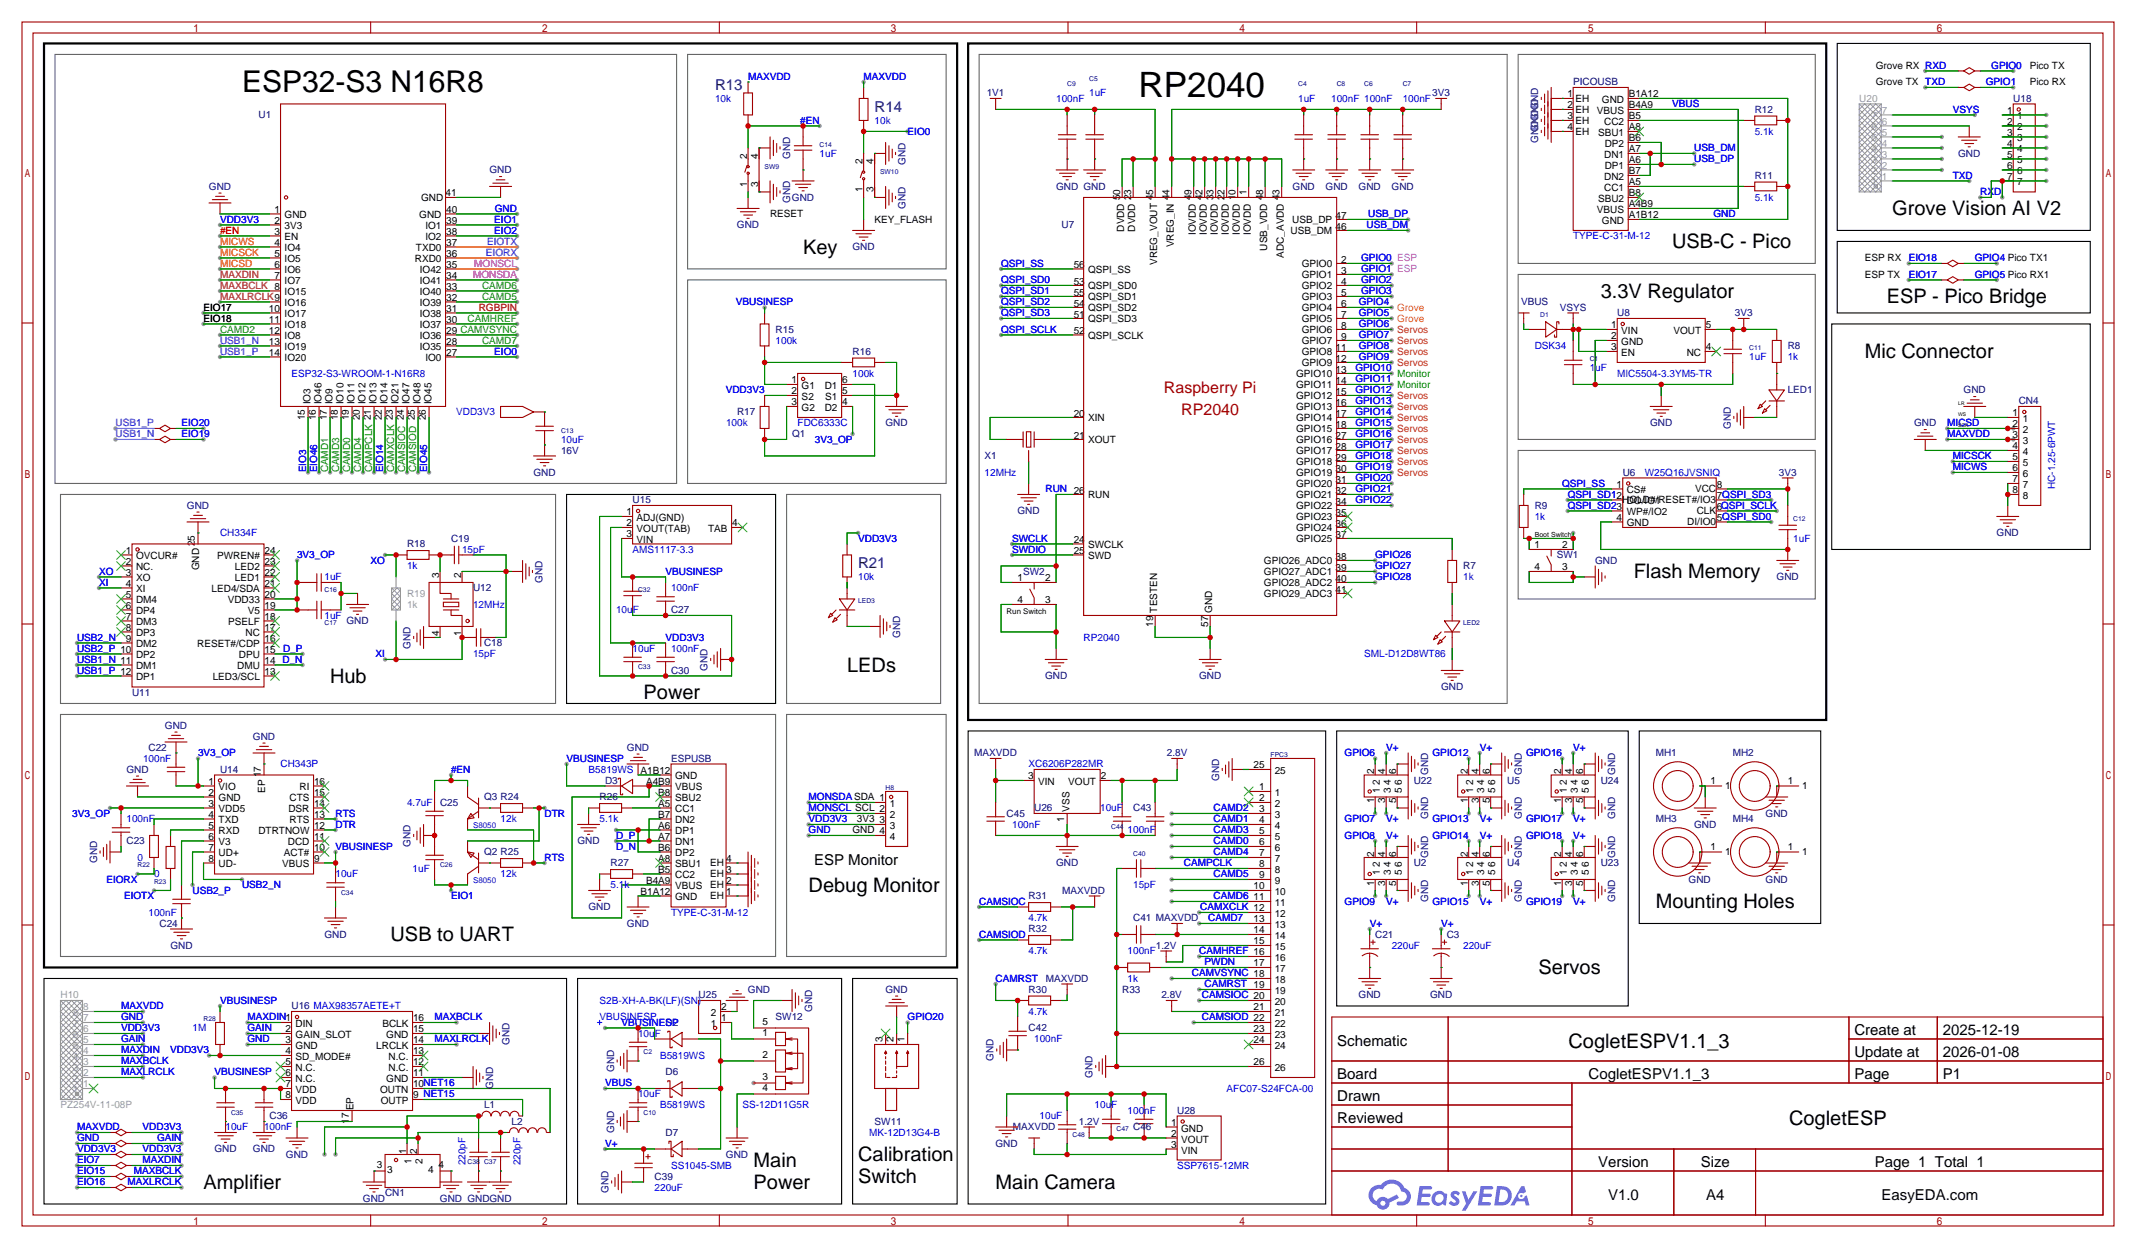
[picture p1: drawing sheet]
<svg xmlns="http://www.w3.org/2000/svg" width="493mm" height="288mm" viewBox="0 0 493 288" stroke-linecap="round" stroke-linejoin="round" font-family="sans-serif">
<defs><g id="words">
<text font-size="8.1" x="262.9" y="22.4">RP2040</text>
<text font-size="6.9" x="55.9" y="21.3">ESP32-S3 N16R8</text>
<g font-size="4.6">
<text x="436.9" y="49.7">Grove Vision AI V2</text>
<text x="185.4" y="58.6">Key</text>
<text x="386.1" y="57.4">USB-C - Pico</text>
<text x="369.6" y="68.8">3.3V Regulator</text>
<text x="435.6" y="70.1">ESP - Pico Bridge</text>
<text x="430.5" y="82.8">Mic Connector</text>
<text x="377.2" y="133.6">Flash Memory</text>
<text x="195.6" y="155.2">LEDs</text>
<text x="76.2" y="157.7">Hub</text>
<text x="148.6" y="161.5">Power</text>
<text x="186.7" y="206">Debug Monitor</text>
<text x="382.3" y="209.8">Mounting Holes</text>
<text x="90.2" y="217.4">USB to UART</text>
<text x="355.2" y="225">Servos</text>
<text x="362.1" y="241.9">CogletESPV1.1_3</text>
<text x="413.1" y="259.7">CogletESP</text>
<text x="174" y="269.5">Main</text>
<text x="198.1" y="268.2">Calibration</text>
<text x="47" y="274.5">Amplifier</text>
<text x="174" y="274.5">Power</text>
<text x="198.1" y="273.3">Switch</text>
<text x="229.9" y="274.5">Main Camera</text>
</g>
<g font-size="3.7" fill="#a00000">
<text x="268.7" y="90.8">Raspberry Pi</text>
<text x="272.7" y="95.8">RP2040</text>
</g>
<g font-size="3.5" fill="#000080">
<text x="165.1" y="20.8">R13</text>
<text x="201.9" y="25.8">R14</text>
<text x="198.1" y="131.3">R21</text>
</g>
<g font-size="3.5">
<text x="188" y="199.8">ESP Monitor</text>
<text x="428.2" y="239">Create at</text>
<text x="448.6" y="239">2025-12-19</text>
<text x="308.8" y="241.6">Schematic</text>
<text x="428.2" y="244.1">Update at</text>
<text x="448.6" y="244.1">2026-01-08</text>
<text x="308.8" y="249.2">Board</text>
<text x="366.8" y="249.2">CogletESPV1.1_3</text>
<text x="428.2" y="249.2">Page</text>
<text x="448.6" y="249.2">P1</text>
<text x="308.8" y="254.3">Drawn</text>
<text x="308.8" y="259.4">Reviewed</text>
<text x="368.9" y="269.5">Version</text>
<text x="392.7" y="269.5">Size</text>
<text x="432.9" y="269.5">Page 1 Total 1</text>
<text x="371.3" y="277.1">V1.0</text>
<text x="393.9" y="277.1">A4</text>
<text x="434.4" y="277.1">EasyEDA.com</text>
</g>
<g font-size="2.3">
<text x="433.1" y="15.9">Grove RX RXD</text>
<text x="468.6" y="15.9">Pico TX</text>
<text x="361.9" y="22.5">1</text>
<text x="363.7" y="23.5">EH</text>
<text x="369.8" y="23.8">GND</text>
<text x="376" y="22.5">B1A12</text>
<text x="433.1" y="19.7">Grove TX TXD</text>
<text x="468.6" y="19.7">Pico RX</text>
<text x="361.9" y="27.6">3</text>
<text x="361.9" y="25">2</text>
<text x="363.7" y="28.6">EH</text>
<text x="363.7" y="26.1">EH</text>
<text x="368.7" y="26.3">VBUS</text>
<text x="370.4" y="28.9">CC2</text>
<text x="376" y="27.6">B5</text>
<text x="376" y="25">B4A9</text>
<text x="463.4" y="26.3">1</text>
<text x="463.4" y="28.9">2</text>
<text x="465.8" y="27.6">1</text>
<text x="361.9" y="30.1">4</text>
<text x="363.7" y="31.1">EH</text>
<text x="368.9" y="31.4">SBU1</text>
<text x="370.5" y="33.9">DP2</text>
<text x="376" y="35.2">A7</text>
<text x="376" y="32.7">B6</text>
<text x="376" y="30.1">A8</text>
<text x="463.4" y="31.4">3</text>
<text x="463.4" y="33.9">4</text>
<text x="465.8" y="30.1">2</text>
<text x="465.8" y="32.7">3</text>
<text x="465.8" y="35.2">4</text>
<text x="172.5" y="36.7" transform="rotate(-90 172.5 36.7)">2</text>
<text x="175" y="36.7" transform="rotate(-90 175 36.7)">4</text>
<text x="199.2" y="38" transform="rotate(-90 199.2 38)">2</text>
<text x="201.7" y="38" transform="rotate(-90 201.7 38)">4</text>
<text x="370.4" y="41.6">DN2</text>
<text x="370.4" y="36.5">DN1</text>
<text x="370.5" y="39">DP1</text>
<text x="376" y="40.3">B7</text>
<text x="376" y="37.7">A6</text>
<text x="463.4" y="36.5">5</text>
<text x="463.4" y="39">6</text>
<text x="463.4" y="41.6">7</text>
<text x="465.8" y="37.7">5</text>
<text x="465.8" y="40.3">6</text>
<text x="97.2" y="46.4">GND</text>
<text x="102.9" y="45.4">41</text>
<text x="172.5" y="43.1" transform="rotate(-90 172.5 43.1)">1</text>
<text x="175" y="43.1" transform="rotate(-90 175 43.1)">3</text>
<text x="199.2" y="44.3" transform="rotate(-90 199.2 44.3)">1</text>
<text x="201.7" y="44.3" transform="rotate(-90 201.7 44.3)">3</text>
<text x="258.6" y="46.2" transform="rotate(-90 258.6 46.2)">50</text>
<text x="261.1" y="46.2" transform="rotate(-90 261.1 46.2)">23</text>
<text x="266.2" y="46.2" transform="rotate(-90 266.2 46.2)">45</text>
<text x="270" y="46.2" transform="rotate(-90 270 46.2)">44</text>
<text x="275.1" y="46.2" transform="rotate(-90 275.1 46.2)">49</text>
<text x="277.6" y="46.2" transform="rotate(-90 277.6 46.2)">42</text>
<text x="280.2" y="46.2" transform="rotate(-90 280.2 46.2)">33</text>
<text x="282.7" y="46.2" transform="rotate(-90 282.7 46.2)">22</text>
<text x="285.3" y="46.2" transform="rotate(-90 285.3 46.2)">10</text>
<text x="287.8" y="44.9" transform="rotate(-90 287.8 44.9)">1</text>
<text x="291.6" y="46.2" transform="rotate(-90 291.6 46.2)">48</text>
<text x="295.4" y="46.2" transform="rotate(-90 295.4 46.2)">43</text>
<text x="368.9" y="46.6">SBU2</text>
<text x="370.4" y="44.1">CC1</text>
<text x="376" y="47.9">A4B9</text>
<text x="376" y="45.4">B8</text>
<text x="376" y="42.8">A5</text>
<text x="465.8" y="42.8">7</text>
<text x="63.4" y="49.2">1</text>
<text x="63.4" y="51.7">2</text>
<text x="65.7" y="50.4">GND</text>
<text x="65.7" y="53">3V3</text>
<text x="96.8" y="50.4">GND</text>
<text x="98.2" y="53">IO1</text>
<text x="103" y="51.7">39</text>
<text x="103" y="49.2">40</text>
<text x="177.8" y="50.2">RESET</text>
<text x="201.9" y="51.5">KEY_FLASH</text>
<text x="259.6" y="53.5" transform="rotate(-90 259.6 53.5)">DVDD</text>
<text x="262.1" y="53.5" transform="rotate(-90 262.1 53.5)">DVDD</text>
<text x="298.4" y="51.5">USB_DP</text>
<text x="308.3" y="50.5">47</text>
<text x="308.3" y="53.1">46</text>
<text x="368.7" y="49.2">VBUS</text>
<text x="369.8" y="51.7">GND</text>
<text x="376" y="50.4">A1B12</text>
<text x="63.4" y="54.3">3</text>
<text x="63.4" y="56.8">4</text>
<text x="63.4" y="59.3">5</text>
<text x="65.7" y="55.5">EN</text>
<text x="65.7" y="58.1">IO4</text>
<text x="96" y="58.1">TXD0</text>
<text x="98.2" y="55.5">IO2</text>
<text x="103" y="59.3">36</text>
<text x="103" y="56.8">37</text>
<text x="103" y="54.3">38</text>
<text x="271" y="57.1" transform="rotate(-90 271 57.1)">VREG_IN</text>
<text x="276.1" y="54.3" transform="rotate(-90 276.1 54.3)">IOVDD</text>
<text x="278.6" y="54.3" transform="rotate(-90 278.6 54.3)">IOVDD</text>
<text x="281.2" y="54.3" transform="rotate(-90 281.2 54.3)">IOVDD</text>
<text x="283.7" y="54.3" transform="rotate(-90 283.7 54.3)">IOVDD</text>
<text x="286.2" y="54.3" transform="rotate(-90 286.2 54.3)">IOVDD</text>
<text x="288.8" y="54.3" transform="rotate(-90 288.8 54.3)">IOVDD</text>
<text x="292.6" y="57.9" transform="rotate(-90 292.6 57.9)">USB_VDD</text>
<text x="296.4" y="59.5" transform="rotate(-90 296.4 59.5)">ADC_AVDD</text>
<text x="298" y="54.1">USB_DM</text>
<text x="63.4" y="61.9">6</text>
<text x="63.4" y="64.4">7</text>
<text x="65.7" y="60.6">IO5</text>
<text x="65.7" y="63.1">IO6</text>
<text x="65.7" y="65.7">IO7</text>
<text x="95.8" y="60.6">RXD0</text>
<text x="96.9" y="65.7">IO41</text>
<text x="96.9" y="63.1">IO42</text>
<text x="103" y="64.4">34</text>
<text x="103" y="61.9">35</text>
<text x="247.9" y="62">56</text>
<text x="247.9" y="65.8">53</text>
<text x="251.2" y="62.9">QSPI_SS</text>
<text x="267.2" y="61.2" transform="rotate(-90 267.2 61.2)">VREG_VOUT</text>
<text x="300.5" y="64.2">GPIO1</text>
<text x="300.5" y="61.7">GPIO0</text>
<text x="309.6" y="65.8">4</text>
<text x="309.6" y="63.2">3</text>
<text x="309.6" y="60.7">2</text>
<text x="430.5" y="64.2">ESP TX</text>
<text x="430.5" y="60.4">ESP RX</text>
<text x="47" y="71.8">EIO17</text>
<text x="65.7" y="68.2">IO15</text>
<text x="65.7" y="70.8">IO16</text>
<text x="96.9" y="70.8">IO39</text>
<text x="96.9" y="68.2">IO40</text>
<text x="103" y="69.5">32</text>
<text x="103" y="67">33</text>
<text x="247.9" y="68.3">55</text>
<text x="247.9" y="70.9">54</text>
<text x="251.2" y="69.3">QSPI_SD1</text>
<text x="251.2" y="71.8">QSPI_SD2</text>
<text x="251.2" y="66.8">QSPI_SD0</text>
<text x="300.5" y="71.8">GPIO4</text>
<text x="300.5" y="69.3">GPIO3</text>
<text x="300.5" y="66.8">GPIO2</text>
<text x="309.6" y="70.9">6</text>
<text x="309.6" y="68.3">5</text>
<text x="47" y="74.3">EIO18</text>
<text x="62.1" y="72">10</text>
<text x="62.1" y="74.6">11</text>
<text x="62.1" y="77.1">12</text>
<text x="65.7" y="73.3">IO17</text>
<text x="65.7" y="75.8">IO18</text>
<text x="96.9" y="75.8">IO37</text>
<text x="96.9" y="73.3">IO38</text>
<text x="103" y="77.1">29 CAMVSYNC</text>
<text x="103" y="74.6">30</text>
<text x="103" y="72">31</text>
<text x="247.9" y="77.2">52</text>
<text x="247.9" y="73.4">51</text>
<text x="251.2" y="74.4">QSPI_SD3</text>
<text x="300.5" y="76.9">GPIO6</text>
<text x="300.5" y="74.4">GPIO5</text>
<text x="309.6" y="75.9">8</text>
<text x="309.6" y="73.4">7</text>
<text x="372" y="75.8">1</text>
<text x="374.3" y="77.1">VIN</text>
<text x="386.3" y="77.1">VOUT</text>
<text x="393.8" y="75.8">5</text>
<text x="62.1" y="79.7">13</text>
<text x="62.1" y="82.2">14</text>
<text x="65.7" y="78.4">IO8</text>
<text x="65.7" y="80.9">IO19</text>
<text x="65.7" y="83.5">IO20</text>
<text x="96.9" y="80.9">IO35</text>
<text x="96.9" y="78.4">IO36</text>
<text x="98.2" y="83.5">IO0</text>
<text x="103" y="82.2">27</text>
<text x="103" y="79.7">28</text>
<text x="251.2" y="78.2">QSPI_SCLK</text>
<text x="300.5" y="79.5">GPIO7</text>
<text x="300.5" y="82">GPIO8</text>
<text x="308.3" y="83.6">12</text>
<text x="308.3" y="81">11</text>
<text x="309.6" y="78.5">9</text>
<text x="372" y="78.4">2</text>
<text x="372" y="80.9">3</text>
<text x="374.3" y="79.7">GND</text>
<text x="374.3" y="82.2">EN</text>
<text x="389.4" y="82.2">NC</text>
<text x="393.8" y="80.9">4</text>
<text x="182.7" y="88.5">1</text>
<text x="185.1" y="89.8">G1</text>
<text x="190.4" y="89.8">D1</text>
<text x="194.4" y="88.5">6</text>
<text x="299.3" y="89.6">GPIO11</text>
<text x="299.3" y="87.1">GPIO10</text>
<text x="300.5" y="84.5">GPIO9</text>
<text x="308.3" y="88.6">14</text>
<text x="308.3" y="86.1">13</text>
<text x="71.7" y="93.4" transform="rotate(-90 71.7 93.4)">IO3</text>
<text x="74.2" y="93.4" transform="rotate(-90 74.2 93.4)">IO46</text>
<text x="76.8" y="93.4" transform="rotate(-90 76.8 93.4)">IO9</text>
<text x="79.3" y="93.4" transform="rotate(-90 79.3 93.4)">IO10</text>
<text x="81.8" y="93.4" transform="rotate(-90 81.8 93.4)">IO11</text>
<text x="84.4" y="93.4" transform="rotate(-90 84.4 93.4)">IO12</text>
<text x="86.9" y="93.4" transform="rotate(-90 86.9 93.4)">IO13</text>
<text x="89.5" y="93.4" transform="rotate(-90 89.5 93.4)">IO14</text>
<text x="92" y="93.4" transform="rotate(-90 92 93.4)">IO21</text>
<text x="94.5" y="93.4" transform="rotate(-90 94.5 93.4)">IO47</text>
<text x="97.1" y="93.4" transform="rotate(-90 97.1 93.4)">IO48</text>
<text x="99.6" y="93.4" transform="rotate(-90 99.6 93.4)">IO45</text>
<text x="182.7" y="91.1">2</text>
<text x="182.7" y="93.6">3</text>
<text x="185.1" y="92.4">S2</text>
<text x="185.1" y="94.9">G2</text>
<text x="190.4" y="94.9">D2</text>
<text x="190.5" y="92.4">S1</text>
<text x="194.4" y="93.6">4</text>
<text x="194.4" y="91.1">5</text>
<text x="299.3" y="94.7">GPIO13</text>
<text x="299.3" y="92.2">GPIO12</text>
<text x="308.3" y="93.7">16</text>
<text x="308.3" y="91.2">15</text>
<text x="70.4" y="97" transform="rotate(-90 70.4 97)">15</text>
<text x="72.9" y="97" transform="rotate(-90 72.9 97)">16</text>
<text x="75.5" y="97" transform="rotate(-90 75.5 97)">17</text>
<text x="78" y="97" transform="rotate(-90 78 97)">18</text>
<text x="80.6" y="97" transform="rotate(-90 80.6 97)">19</text>
<text x="83.1" y="97" transform="rotate(-90 83.1 97)">20</text>
<text x="88.2" y="97" transform="rotate(-90 88.2 97)">22</text>
<text x="98.3" y="97" transform="rotate(-90 98.3 97)">26</text>
<text x="247.9" y="101.3">21</text>
<text x="247.9" y="96.3">20</text>
<text x="251.2" y="97.2">XIN</text>
<text x="299.3" y="99.8">GPIO15</text>
<text x="299.3" y="97.2">GPIO14</text>
<text x="308.3" y="101.3">27</text>
<text x="308.3" y="98.8">18</text>
<text x="308.3" y="96.3">17</text>
<text x="464.7" y="96.2">1</text>
<text x="464.7" y="98.7">2</text>
<text x="464.7" y="101.2">3</text>
<text x="467" y="97.4">1</text>
<text x="467" y="100">2</text>
<text x="251.2" y="102.3">XOUT</text>
<text x="299.3" y="107.4">GPIO18</text>
<text x="299.3" y="104.9">GPIO17</text>
<text x="299.3" y="102.3">GPIO16</text>
<text x="308.3" y="106.4">29</text>
<text x="308.3" y="103.9">28</text>
<text x="464.7" y="103.8">4</text>
<text x="464.7" y="106.3">5</text>
<text x="467" y="102.5">3</text>
<text x="467" y="105.1">4</text>
<text x="467" y="107.6">5</text>
<text x="299.3" y="112.5">GPIO20</text>
<text x="299.3" y="109.9">GPIO19</text>
<text x="308.3" y="111.5">31</text>
<text x="308.3" y="109">30</text>
<text x="373.2" y="112.7">1</text>
<text x="375.6" y="113.9">CS#</text>
<text x="391.4" y="113.7">VCC</text>
<text x="396.4" y="112.7">8</text>
<text x="464.7" y="108.9">6</text>
<text x="464.7" y="111.4">7</text>
<text x="464.7" y="113.9">8</text>
<text x="467" y="110.1">6</text>
<text x="467" y="112.7">7</text>
<text x="144.6" y="119">1</text>
<text x="251.2" y="115">RUN</text>
<text x="299.3" y="117.6">GPIO22</text>
<text x="299.3" y="115">GPIO21</text>
<text x="308.3" y="119.1">35</text>
<text x="308.3" y="116.6">34</text>
<text x="308.3" y="114">32</text>
<text x="374.6" y="116.2">HOLD#/RESET#/IO3</text>
<text x="375.6" y="116.5">DO/IO1</text>
<text x="375.6" y="119">WP#/IO2</text>
<text x="391.7" y="118.8">CLK</text>
<text x="396.4" y="117.8">6QSPI_SCLK</text>
<text x="396.4" y="115.2">7QSPI_SD3</text>
<text x="467" y="115.2">8</text>
<text x="144.6" y="121.6">2</text>
<text x="144.6" y="124.1">3</text>
<text x="147" y="120.3">ADJ(GND)</text>
<text x="147" y="122.8">VOUT(TAB)</text>
<text x="147" y="125.4">VIN</text>
<text x="163.5" y="122.8">TAB</text>
<text x="169" y="121.6">4</text>
<text x="247.9" y="125.5">24</text>
<text x="299.3" y="125.2">GPIO25</text>
<text x="299.3" y="122.6">GPIO24</text>
<text x="299.3" y="120.1">GPIO23</text>
<text x="308.3" y="124.2">37</text>
<text x="308.3" y="121.7">36</text>
<text x="373.2" y="120.3">4</text>
<text x="375.6" y="121.6">GND</text>
<text x="389.6" y="121.3">DI/IO0</text>
<text x="396.4" y="120.3">5QSPI_SD0</text>
<text x="29.1" y="130.5">2</text>
<text x="29.1" y="127.9">1</text>
<text x="31.4" y="131.7">NC.</text>
<text x="31.4" y="129.2">OVCUR#</text>
<text x="45" y="126.1" transform="rotate(-90 45 126.1)">25</text>
<text x="46" y="131.7" transform="rotate(-90 46 131.7)">GND</text>
<text x="50.1" y="129.2">PWREN#</text>
<text x="54.2" y="131.7">LED2</text>
<text x="61.1" y="127.9">24</text>
<text x="61.1" y="130.5">23</text>
<text x="247.9" y="128">25</text>
<text x="251.2" y="129">SWD</text>
<text x="251.2" y="126.4">SWCLK</text>
<text x="291.8" y="130.3">GPIO26_ADC0</text>
<text x="308.3" y="131.8">39</text>
<text x="308.3" y="129.3">38</text>
<text x="354.3" y="126.6">1</text>
<text x="354.3" y="131.7">4</text>
<text x="360.7" y="126.6">2</text>
<text x="360.7" y="131.7">3</text>
<text x="29.1" y="135.5">4</text>
<text x="29.1" y="133">3</text>
<text x="31.4" y="136.8">XI</text>
<text x="31.4" y="134.3">XO</text>
<text x="48.9" y="136.8">LED4/SDA</text>
<text x="54.2" y="134.3">LED1</text>
<text x="61.1" y="133">22</text>
<text x="61.1" y="135.5">21</text>
<text x="101.4" y="133.5" transform="rotate(-90 101.4 133.5)">3</text>
<text x="106.5" y="133.5" transform="rotate(-90 106.5 133.5)">2</text>
<text x="234.9" y="134.3">1</text>
<text x="241.3" y="134.3">2</text>
<text x="291.8" y="137.9">GPIO29_ADC3</text>
<text x="291.8" y="135.3">GPIO28_ADC2</text>
<text x="291.8" y="132.8">GPIO27_ADC1</text>
<text x="308.3" y="136.9">41</text>
<text x="308.3" y="134.4">40</text>
<text x="29.1" y="143.2">7</text>
<text x="29.1" y="140.6">6</text>
<text x="29.1" y="138.1">5</text>
<text x="31.4" y="141.9">DP4</text>
<text x="31.4" y="139.3">DM4</text>
<text x="52.6" y="139.3">VDD33</text>
<text x="57.2" y="141.9">V5</text>
<text x="61.1" y="138.1">20</text>
<text x="61.1" y="140.6">19</text>
<text x="61.1" y="143.2">18</text>
<text x="234.9" y="139.3">4</text>
<text x="241.3" y="139.3">3</text>
<text x="267.2" y="141.4" transform="rotate(-90 267.2 141.4)">TESTEN</text>
<text x="279.9" y="141.4" transform="rotate(-90 279.9 141.4)">GND</text>
<text x="29.1" y="148.2">9</text>
<text x="29.1" y="145.7">8</text>
<text x="31.4" y="149.5">DM2</text>
<text x="31.4" y="147">DP3</text>
<text x="31.4" y="144.4">DM3</text>
<text x="45.5" y="149.5">RESET#/CDP</text>
<text x="52.7" y="144.4">PSELF</text>
<text x="56.7" y="147">NC</text>
<text x="61.1" y="145.7">17</text>
<text x="61.1" y="148.2">16</text>
<text x="101.4" y="146.9" transform="rotate(-90 101.4 146.9)">4</text>
<text x="106.5" y="146.9" transform="rotate(-90 106.5 146.9)">1</text>
<text x="266.2" y="144.8" transform="rotate(-90 266.2 144.8)">19</text>
<text x="278.9" y="144.8" transform="rotate(-90 278.9 144.8)">57</text>
<text x="31.4" y="154.6">DM1</text>
<text x="31.4" y="152">DP2</text>
<text x="54.8" y="154.6">DMU</text>
<text x="55.1" y="152">DPU</text>
<text x="61.1" y="150.8">15</text>
<text x="61.1" y="153.3">14 D_N</text>
<text x="61.1" y="155.9">13</text>
<text x="31.4" y="157.1">DP1</text>
<text x="49.1" y="157.1">LED3/SCL</text>
<text x="60.2" y="179.4" transform="rotate(-90 60.2 179.4)">17</text>
<text x="147.9" y="178.7">A1B12</text>
<text x="155.9" y="180">GND</text>
<text x="237.3" y="180">3</text>
<text x="254.1" y="180">2</text>
<text x="289.4" y="177.4">25</text>
<text x="294.3" y="178.7">25</text>
<text x="317.3" y="178.8" transform="rotate(-90 317.3 178.8)">2</text>
<text x="319.8" y="178.8" transform="rotate(-90 319.8 178.8)">4</text>
<text x="322.4" y="178.8" transform="rotate(-90 322.4 178.8)">6</text>
<text x="338.9" y="178.8" transform="rotate(-90 338.9 178.8)">2</text>
<text x="341.4" y="178.8" transform="rotate(-90 341.4 178.8)">4</text>
<text x="343.9" y="178.8" transform="rotate(-90 343.9 178.8)">6</text>
<text x="360.5" y="178.8" transform="rotate(-90 360.5 178.8)">2</text>
<text x="363" y="178.8" transform="rotate(-90 363 178.8)">4</text>
<text x="365.5" y="178.8" transform="rotate(-90 365.5 178.8)">6</text>
<text x="48.1" y="181.3">1</text>
<text x="48.1" y="183.8">2</text>
<text x="50.5" y="182.5">VIO</text>
<text x="50.5" y="185.1">GND</text>
<text x="61.3" y="183" transform="rotate(-90 61.3 183)">EP</text>
<text x="66.8" y="185.1">CTS</text>
<text x="69.1" y="182.5">RI</text>
<text x="72.5" y="183.8">15</text>
<text x="72.5" y="181.3">16</text>
<text x="149.2" y="181.3">A4B9</text>
<text x="152" y="183.8">B8</text>
<text x="155.9" y="182.5">VBUS</text>
<text x="155.9" y="185.1">SBU2</text>
<text x="239.7" y="181.3">VIN</text>
<text x="246.6" y="181.3">VOUT</text>
<text x="290.7" y="182.5">1</text>
<text x="290.7" y="185.1">2</text>
<text x="294.3" y="183.8">1</text>
<text x="317.3" y="185.4" transform="rotate(-90 317.3 185.4)">1</text>
<text x="318.5" y="183.1" transform="rotate(-90 318.5 183.1)">1</text>
<text x="318.5" y="181.2" transform="rotate(-90 318.5 181.2)">2</text>
<text x="319.8" y="185.4" transform="rotate(-90 319.8 185.4)">3</text>
<text x="321.1" y="183.1" transform="rotate(-90 321.1 183.1)">3</text>
<text x="321.1" y="181.2" transform="rotate(-90 321.1 181.2)">4</text>
<text x="322.4" y="185.4" transform="rotate(-90 322.4 185.4)">5</text>
<text x="323.6" y="183.1" transform="rotate(-90 323.6 183.1)">5</text>
<text x="323.6" y="181.2" transform="rotate(-90 323.6 181.2)">6</text>
<text x="338.9" y="185.4" transform="rotate(-90 338.9 185.4)">1</text>
<text x="340.1" y="183.1" transform="rotate(-90 340.1 183.1)">1</text>
<text x="340.1" y="181.2" transform="rotate(-90 340.1 181.2)">2</text>
<text x="341.4" y="185.4" transform="rotate(-90 341.4 185.4)">3</text>
<text x="342.7" y="183.1" transform="rotate(-90 342.7 183.1)">3</text>
<text x="342.7" y="181.2" transform="rotate(-90 342.7 181.2)">4</text>
<text x="343.9" y="185.4" transform="rotate(-90 343.9 185.4)">5</text>
<text x="345.2" y="183.1" transform="rotate(-90 345.2 183.1)">5</text>
<text x="345.2" y="181.2" transform="rotate(-90 345.2 181.2)">6</text>
<text x="360.5" y="185.4" transform="rotate(-90 360.5 185.4)">1</text>
<text x="361.7" y="183.1" transform="rotate(-90 361.7 183.1)">1</text>
<text x="361.7" y="181.2" transform="rotate(-90 361.7 181.2)">2</text>
<text x="363" y="185.4" transform="rotate(-90 363 185.4)">3</text>
<text x="364.3" y="183.1" transform="rotate(-90 364.3 183.1)">3</text>
<text x="364.3" y="181.2" transform="rotate(-90 364.3 181.2)">4</text>
<text x="365.5" y="185.4" transform="rotate(-90 365.5 185.4)">5</text>
<text x="366.8" y="183.1" transform="rotate(-90 366.8 183.1)">5</text>
<text x="366.8" y="181.2" transform="rotate(-90 366.8 181.2)">6</text>
<text x="395" y="181">1</text>
<text x="398.3" y="182.3">1</text>
<text x="412.7" y="181">1</text>
<text x="416.1" y="182.3">1</text>
<text x="48.1" y="186.3">3</text>
<text x="48.1" y="188.9">4</text>
<text x="48.1" y="191.4">5</text>
<text x="50.5" y="187.6">VDD5</text>
<text x="50.5" y="190.1">TXD</text>
<text x="66.6" y="187.6">DSR</text>
<text x="66.8" y="190.1">RTS</text>
<text x="72.5" y="191.4">12</text>
<text x="72.5" y="188.9">13</text>
<text x="72.5" y="186.3">14</text>
<text x="152" y="186.3">A5</text>
<text x="152" y="188.9">B7</text>
<text x="152" y="191.4">A6</text>
<text x="155.9" y="187.6">CC1</text>
<text x="155.9" y="190.1">DN2</text>
<text x="197.8" y="189.9">3V3</text>
<text x="203.1" y="190.1">3</text>
<text x="205.4" y="186.3">1</text>
<text x="205.4" y="188.9">2</text>
<text x="205.4" y="191.4">3</text>
<text x="245.7" y="189.7" transform="rotate(-90 245.7 189.7)">1</text>
<text x="246.9" y="187.4" transform="rotate(-90 246.9 187.4)">VSS</text>
<text x="290.7" y="187.6">3</text>
<text x="290.7" y="190.1">4</text>
<text x="294.3" y="186.3">2</text>
<text x="294.3" y="188.9">3</text>
<text x="294.3" y="191.4">4</text>
<text x="48.1" y="194">6</text>
<text x="48.1" y="196.5">7</text>
<text x="50.5" y="192.7">RXD</text>
<text x="50.5" y="195.2">V3</text>
<text x="50.5" y="197.8">UD+</text>
<text x="59.7" y="192.7">DTRTNOW</text>
<text x="65.5" y="197.8">ACT#</text>
<text x="66.4" y="195.2">DCD</text>
<text x="72.5" y="196.5">10</text>
<text x="72.5" y="194">11</text>
<text x="152" y="194">A7</text>
<text x="152" y="196.5">B6</text>
<text x="155.9" y="192.7">DP1</text>
<text x="155.9" y="195.2">DN1</text>
<text x="155.9" y="197.8">DP2</text>
<text x="196.8" y="192.4">GND 4</text>
<text x="205.4" y="194">4</text>
<text x="290.7" y="192.7">5</text>
<text x="290.7" y="195.2">6</text>
<text x="290.7" y="197.8">7</text>
<text x="294.3" y="194">5</text>
<text x="294.3" y="196.5">6</text>
<text x="317.3" y="197.9" transform="rotate(-90 317.3 197.9)">2</text>
<text x="319.8" y="197.9" transform="rotate(-90 319.8 197.9)">4</text>
<text x="322.4" y="197.9" transform="rotate(-90 322.4 197.9)">6</text>
<text x="338.9" y="197.9" transform="rotate(-90 338.9 197.9)">2</text>
<text x="341.4" y="197.9" transform="rotate(-90 341.4 197.9)">4</text>
<text x="343.9" y="197.9" transform="rotate(-90 343.9 197.9)">6</text>
<text x="360.5" y="197.9" transform="rotate(-90 360.5 197.9)">2</text>
<text x="363" y="197.9" transform="rotate(-90 363 197.9)">4</text>
<text x="365.5" y="197.9" transform="rotate(-90 365.5 197.9)">6</text>
<text x="395" y="196.3">1</text>
<text x="398.3" y="197.5">1</text>
<text x="412.7" y="196.3">1</text>
<text x="416.1" y="197.5">1</text>
<text x="48.1" y="199">8</text>
<text x="50.5" y="200.3">UD-</text>
<text x="65.2" y="200.3">VBUS</text>
<text x="72.5" y="199">9</text>
<text x="152" y="199">A8</text>
<text x="152" y="201.6">B5</text>
<text x="155.9" y="200.3">SBU1</text>
<text x="155.9" y="202.8">CC2</text>
<text x="163.9" y="200">EH</text>
<text x="163.9" y="202.6">EH</text>
<text x="167.6" y="199">4</text>
<text x="167.6" y="201.6">3</text>
<text x="290.7" y="200.3">8</text>
<text x="290.7" y="202.8">9</text>
<text x="294.3" y="199">7</text>
<text x="294.3" y="201.6">8</text>
<text x="318.5" y="202.1" transform="rotate(-90 318.5 202.1)">1</text>
<text x="318.5" y="200.2" transform="rotate(-90 318.5 200.2)">2</text>
<text x="321.1" y="202.1" transform="rotate(-90 321.1 202.1)">3</text>
<text x="321.1" y="200.2" transform="rotate(-90 321.1 200.2)">4</text>
<text x="323.6" y="202.1" transform="rotate(-90 323.6 202.1)">5</text>
<text x="323.6" y="200.2" transform="rotate(-90 323.6 200.2)">6</text>
<text x="340.1" y="202.1" transform="rotate(-90 340.1 202.1)">1</text>
<text x="340.1" y="200.2" transform="rotate(-90 340.1 200.2)">2</text>
<text x="342.7" y="202.1" transform="rotate(-90 342.7 202.1)">3</text>
<text x="342.7" y="200.2" transform="rotate(-90 342.7 200.2)">4</text>
<text x="345.2" y="202.1" transform="rotate(-90 345.2 202.1)">5</text>
<text x="345.2" y="200.2" transform="rotate(-90 345.2 200.2)">6</text>
<text x="361.7" y="202.1" transform="rotate(-90 361.7 202.1)">1</text>
<text x="361.7" y="200.2" transform="rotate(-90 361.7 200.2)">2</text>
<text x="364.3" y="202.1" transform="rotate(-90 364.3 202.1)">3</text>
<text x="364.3" y="200.2" transform="rotate(-90 364.3 200.2)">4</text>
<text x="366.8" y="202.1" transform="rotate(-90 366.8 202.1)">5</text>
<text x="366.8" y="200.2" transform="rotate(-90 366.8 200.2)">6</text>
<text x="147.9" y="206.7">B1A12</text>
<text x="149.2" y="204.1">B4A9</text>
<text x="155.9" y="205.4">VBUS</text>
<text x="155.9" y="207.9">GND</text>
<text x="163.9" y="205.1">EH</text>
<text x="163.9" y="207.7">EH</text>
<text x="167.6" y="204.1">2</text>
<text x="167.6" y="206.7">1</text>
<text x="289.4" y="205.4">10</text>
<text x="289.4" y="207.9">11</text>
<text x="294.3" y="204.1">9</text>
<text x="294.3" y="206.7">10</text>
<text x="294.3" y="209.2">11</text>
<text x="317.3" y="204.5" transform="rotate(-90 317.3 204.5)">1</text>
<text x="319.8" y="204.5" transform="rotate(-90 319.8 204.5)">3</text>
<text x="322.4" y="204.5" transform="rotate(-90 322.4 204.5)">5</text>
<text x="338.9" y="204.5" transform="rotate(-90 338.9 204.5)">1</text>
<text x="341.4" y="204.5" transform="rotate(-90 341.4 204.5)">3</text>
<text x="343.9" y="204.5" transform="rotate(-90 343.9 204.5)">5</text>
<text x="360.5" y="204.5" transform="rotate(-90 360.5 204.5)">1</text>
<text x="363" y="204.5" transform="rotate(-90 363 204.5)">3</text>
<text x="365.5" y="204.5" transform="rotate(-90 365.5 204.5)">5</text>
<text x="289.4" y="213">13</text>
<text x="289.4" y="215.5">14</text>
<text x="294.3" y="211.7">12</text>
<text x="294.3" y="214.3">13</text>
<text x="289.4" y="218.1">15</text>
<text x="294.3" y="216.8">14</text>
<text x="294.3" y="219.4">15</text>
<text x="294.3" y="221.9">16</text>
<text x="289.4" y="223.2">17</text>
<text x="294.3" y="224.4">17</text>
<text x="294.3" y="227">18</text>
<text x="166.5" y="233.3">2</text>
<text x="289.4" y="233.3">21</text>
<text x="294.3" y="229.5">19</text>
<text x="294.3" y="232.1">20</text>
<text x="65.9" y="238.4">2</text>
<text x="68.2" y="237.1">DIN</text>
<text x="68.2" y="239.7">GAIN_SLOT</text>
<text x="88.3" y="237.1">BCLK</text>
<text x="89.2" y="239.7">GND</text>
<text x="95.4" y="238.4">15</text>
<text x="95.4" y="235.9">16</text>
<text x="164.1" y="237.1">1</text>
<text x="164.1" y="234.6">2</text>
<text x="166.5" y="235.9">1</text>
<text x="176" y="239.2">1</text>
<text x="176" y="236.6">5</text>
<text x="289.4" y="238.4">23</text>
<text x="294.3" y="234.6">21</text>
<text x="294.3" y="237.1">22</text>
<text x="294.3" y="239.7">23</text>
<text x="65.9" y="240.9">3</text>
<text x="65.9" y="243.5">4</text>
<text x="68.2" y="242.2">GND</text>
<text x="68.2" y="244.8">SD_MODE#</text>
<text x="86.9" y="242.2">LRCLK</text>
<text x="89.7" y="244.8">N.C.</text>
<text x="95.4" y="243.5">13</text>
<text x="95.4" y="240.9">14</text>
<text x="176" y="244.3">2</text>
<text x="203.8" y="240.7" transform="rotate(-90 203.8 240.7)">3</text>
<text x="206.3" y="240.7" transform="rotate(-90 206.3 240.7)">2</text>
<text x="208.8" y="240.7" transform="rotate(-90 208.8 240.7)">1</text>
<text x="289.4" y="240.9">24</text>
<text x="294.3" y="242.2">24</text>
<text x="65.9" y="246">5</text>
<text x="65.9" y="248.6">6</text>
<text x="65.9" y="251.1">7</text>
<text x="68.2" y="247.3">N.C.</text>
<text x="68.2" y="249.8">N.C.</text>
<text x="89.2" y="249.8">GND</text>
<text x="89.7" y="247.3">N.C.</text>
<text x="95.4" y="251.1">10NET16</text>
<text x="95.4" y="248.6">11</text>
<text x="95.4" y="246">12</text>
<text x="176" y="249.3">3</text>
<text x="176" y="251.9">4</text>
<text x="289.4" y="246">26</text>
<text x="294.3" y="247.3">26</text>
<text x="65.9" y="253.6">8</text>
<text x="68.2" y="252.4">VDD</text>
<text x="68.2" y="254.9">VDD</text>
<text x="81.6" y="256.4" transform="rotate(-90 81.6 256.4)">EP</text>
<text x="87.8" y="252.4">OUTN</text>
<text x="87.9" y="254.9">OUTP</text>
<text x="95.4" y="253.6">9 NET15</text>
<text x="80.6" y="259.5" transform="rotate(-90 80.6 259.5)">17</text>
<text x="270.4" y="260">1</text>
<text x="270.4" y="262.5">2</text>
<text x="272.7" y="261.3">GND</text>
<text x="272.7" y="263.8">VOUT</text>
<text x="87" y="269.7">3</text>
<text x="93.8" y="266.4" transform="rotate(-90 93.8 266.4)">1</text>
<text x="95" y="268.8" transform="rotate(-90 95 268.8)">1</text>
<text x="96.3" y="266.4" transform="rotate(-90 96.3 266.4)">2</text>
<text x="97.6" y="268.8" transform="rotate(-90 97.6 268.8)">2</text>
<text x="101.2" y="269.7">4</text>
<text x="270.4" y="265.1">3</text>
<text x="272.7" y="266.3">VIN</text>
<text x="89.4" y="270.9">3</text>
<text x="98.9" y="270.9">4</text>
</g>
<g font-size="2.3" fill="#00f">
<text x="459.7" y="15.9">GPIO0</text>
<text x="165.1" y="23.5">10k</text>
<text x="172.7" y="18.5">MAXVDD</text>
<text x="199.4" y="18.5">MAXVDD</text>
<text x="243.8" y="23.5">100nF</text>
<text x="251.5" y="22.3">1uF</text>
<text x="299.7" y="23.5">1uF</text>
<text x="307.3" y="23.5">100nF 100nF</text>
<text x="323.8" y="23.5">100nF</text>
<text x="458.5" y="19.7">GPIO1</text>
<text x="184.7" y="28.6">#EN</text>
<text x="201.9" y="28.6">10k</text>
<text x="386.1" y="24.8">VBUS</text>
<text x="450.8" y="26.1">VSYS</text>
<text x="209.5" y="31.2">EIO0</text>
<text x="391.2" y="35">USB_DM</text>
<text x="405.1" y="31.2">5.1k</text>
<text x="189.2" y="36.2">1uF</text>
<text x="391.2" y="37.5">USB_DP</text>
<text x="450.8" y="41.3">TXD</text>
<text x="405.1" y="46.4">5.1k</text>
<text x="457.2" y="45.1">RXD</text>
<text x="50.8" y="51.5">VDD3V3</text>
<text x="114.1" y="51.5">EIO1</text>
<text x="114.3" y="48.9">GND</text>
<text x="315.5" y="52.7">USB_DM</text>
<text x="315.9" y="50.2">USB_DP</text>
<text x="395.6" y="50.2">GND</text>
<text x="114.1" y="54">EIO2</text>
<text x="363.2" y="55.3">TYPE-C-31-M-12</text>
<text x="231.1" y="61.6">QSPI_SS</text>
<text x="231.1" y="65.4">QSPI_SD0</text>
<text x="314.3" y="60.4">GPIO0 ESP</text>
<text x="314.3" y="62.9">GPIO1 ESP</text>
<text x="314.3" y="65.4">GPIO2</text>
<text x="440.7" y="60.4">EIO18</text>
<text x="440.7" y="64.2">EIO17</text>
<text x="455.9" y="60.4">GPIO4 Pico TX1</text>
<text x="455.9" y="64.2">GPIO5 Pico RX1</text>
<text x="169.9" y="70.5">VBUSINESP</text>
<text x="231.1" y="68">QSPI_SD1</text>
<text x="231.1" y="70.5">QSPI_SD2</text>
<text x="313.7" y="70.5">GPIO4</text>
<text x="314.3" y="68">GPIO3</text>
<text x="231.1" y="73.1">QSPI_SD3</text>
<text x="231.1" y="76.9">QSPI_SCLK</text>
<text x="313.7" y="73.1">GPIO5</text>
<text x="313.7" y="75.6">GPIO6</text>
<text x="114.1" y="82">EIO0</text>
<text x="179.1" y="79.4">100k</text>
<text x="313.7" y="78.1">GPIO7</text>
<text x="313.7" y="80.7">GPIO8</text>
<text x="313.7" y="83.2">GPIO9</text>
<text x="354.3" y="80.7">DSK34</text>
<text x="403.9" y="83.2">1uF</text>
<text x="412.7" y="83.2">1k</text>
<text x="67.3" y="87">ESP32-S3-WROOM-1-N16R8</text>
<text x="196.8" y="87">100k</text>
<text x="313" y="88.3">GPIO11</text>
<text x="313" y="85.8">GPIO10</text>
<text x="367" y="85.8">1uF</text>
<text x="373.4" y="87">MIC5504-3.3YM5-TR</text>
<text x="105.3" y="95.9">VDD3V3</text>
<text x="167.5" y="90.8">VDD3V3</text>
<text x="313" y="90.8">GPIO12</text>
<text x="313" y="93.4">GPIO13</text>
<text x="313" y="95.9">GPIO14</text>
<text x="41.9" y="98.5">EIO20</text>
<text x="41.9" y="101">EIO19</text>
<text x="167.6" y="98.5">100k</text>
<text x="184.1" y="98.5">FDC6333C</text>
<text x="313" y="98.5">GPIO15</text>
<text x="313" y="101">GPIO16</text>
<text x="449.6" y="101">MAXVDD</text>
<text x="449.6" y="98.5">MICSD</text>
<text x="129.5" y="102.3">10uF</text>
<text x="188.1" y="102.3">3V3_OP</text>
<text x="313" y="103.5">GPIO17</text>
<text x="313" y="106.1">GPIO18</text>
<text x="450.8" y="106.1">MICSCK</text>
<text x="70.7" y="109.1" transform="rotate(-90 70.7 109.1)">EIO3</text>
<text x="73.2" y="109.1" transform="rotate(-90 73.2 109.1)">EIO46</text>
<text x="88.4" y="109.1" transform="rotate(-90 88.4 109.1)">EIO14</text>
<text x="98.6" y="109.1" transform="rotate(-90 98.6 109.1)">EIO45</text>
<text x="227.3" y="109.9">12MHz</text>
<text x="241.4" y="113.7">RUN 26</text>
<text x="313" y="108.6">GPIO19</text>
<text x="313" y="111.2">GPIO20</text>
<text x="313" y="113.7">GPIO21</text>
<text x="360.7" y="112.4">QSPI_SS</text>
<text x="379.7" y="109.9">W25Q16JVSNIQ</text>
<text x="450.8" y="108.6">MICWS</text>
<text x="474.5" y="112.9" transform="rotate(-90 474.5 112.9)">HC-1.25-6PWT</text>
<text x="313" y="116.2">GPIO22</text>
<text x="361.9" y="115">QSPI_SD12</text>
<text x="361.9" y="117.5">QSPI_SD23</text>
<text x="50.8" y="123.9">CH334F</text>
<text x="198.1" y="125.1">VDD3V3</text>
<text x="233.7" y="125.1">SWCLK</text>
<text x="354.3" y="120.1">1k</text>
<text x="414" y="125.1">1uF</text>
<text x="68.6" y="128.9">3V3_OP</text>
<text x="85.6" y="130.2">XO</text>
<text x="94" y="131.5">1k</text>
<text x="106.7" y="127.7">15pF</text>
<text x="146" y="127.7">AMS1117-3.3</text>
<text x="233.7" y="127.7">SWDIO</text>
<text x="317.5" y="128.9">GPIO26</text>
<text x="317.5" y="131.5">GPIO27</text>
<text x="22.9" y="135.3">XI</text>
<text x="22.9" y="132.8">XO</text>
<text x="74.9" y="134">1uF</text>
<text x="153.7" y="132.8">VBUSINESP</text>
<text x="154.9" y="136.6">100nF</text>
<text x="198.1" y="134">10k</text>
<text x="317.5" y="134">GPIO28</text>
<text x="337.8" y="134">1k</text>
<text x="74.9" y="142.9">1uF</text>
<text x="109.2" y="140.4">12MHz</text>
<text x="142.2" y="141.6">10uF</text>
<text x="17.8" y="148">USB2_N</text>
<text x="153.7" y="148">VDD3V3</text>
<text x="250.2" y="148">RP2040</text>
<text x="17.8" y="155.6">USB1_P 12</text>
<text x="17.8" y="153.1">USB1_N 11</text>
<text x="17.8" y="150.5">USB2_P 10</text>
<text x="65.4" y="150.5">D_P</text>
<text x="86.7" y="151.8">XI</text>
<text x="109.2" y="151.8">15pF</text>
<text x="146" y="150.5">10uF</text>
<text x="154.9" y="150.5">100nF</text>
<text x="315" y="151.8">SML-D12D8WT86</text>
<text x="320" y="173.4">V+</text>
<text x="341.6" y="173.4">V+</text>
<text x="363.2" y="173.4">V+</text>
<text x="33" y="175.9">100nF</text>
<text x="45.7" y="174.7">3V3_OP</text>
<text x="64.8" y="177.2">CH343P</text>
<text x="104.1" y="178.5">#EN</text>
<text x="130.8" y="175.9">VBUSINESP</text>
<text x="135.9" y="178.5">B5819WS</text>
<text x="237.5" y="177.2">XC6206P282MR</text>
<text x="310.4" y="174.7">GPIO6</text>
<text x="330.7" y="174.7">GPIO12</text>
<text x="352.3" y="174.7">GPIO16</text>
<text x="186.7" y="184.8">MONSDASDA 1</text>
<text x="16.7" y="188.6">3V3_OP</text>
<text x="29.2" y="189.9">100nF</text>
<text x="77.5" y="191.2">DTR</text>
<text x="77.5" y="188.6">RTS</text>
<text x="94" y="186.1">4.7uF</text>
<text x="115.6" y="189.9">12k</text>
<text x="125.7" y="188.6">DTR</text>
<text x="138.4" y="189.9">5.1k</text>
<text x="186.7" y="189.9">VDD3V3</text>
<text x="186.7" y="187.4">MONSCL SCL 2</text>
<text x="233.7" y="191.2">100nF</text>
<text x="254" y="187.4">10uF</text>
<text x="280.2" y="187.4">CAMD2</text>
<text x="280.2" y="189.9">CAMD1</text>
<text x="310.4" y="189.9">GPIO7</text>
<text x="320" y="189.9">V+</text>
<text x="330.7" y="189.9">GPIO13</text>
<text x="341.6" y="189.9">V+</text>
<text x="352.3" y="189.9">GPIO17</text>
<text x="363.2" y="189.9">V+</text>
<text x="77.5" y="196.3">VBUSINESP</text>
<text x="142.2" y="193.7">D_P</text>
<text x="142.2" y="196.3">D_N</text>
<text x="186.7" y="192.4">GND</text>
<text x="260.3" y="192.4">100nF</text>
<text x="280.2" y="192.4">CAMD3</text>
<text x="280.2" y="195">CAMD0</text>
<text x="280.2" y="197.5">CAMD4</text>
<text x="310.4" y="193.7">GPIO8</text>
<text x="320" y="193.7">V+</text>
<text x="330.7" y="193.7">GPIO14</text>
<text x="341.6" y="193.7">V+</text>
<text x="352.3" y="193.7">GPIO18</text>
<text x="363.2" y="193.7">V+</text>
<text x="24.6" y="203.9">EIORX</text>
<text x="31.7" y="198.8">0</text>
<text x="35.6" y="202.6">0</text>
<text x="77.5" y="202.6">10uF</text>
<text x="95.2" y="201.3">1uF</text>
<text x="115.6" y="202.6">12k</text>
<text x="125.7" y="198.8">RTS</text>
<text x="273.3" y="200.1">CAMPCLK</text>
<text x="280.2" y="202.6">CAMD5</text>
<text x="28.6" y="207.7">EIOTX</text>
<text x="44.4" y="206.4">USB2_P</text>
<text x="55.9" y="205.1">USB2_N</text>
<text x="104.1" y="207.7">EIO1</text>
<text x="141" y="205.1">5.1k</text>
<text x="226.1" y="209">CAMSIOC</text>
<text x="261.6" y="205.1">15pF</text>
<text x="280.2" y="207.7">CAMD6</text>
<text x="310.4" y="209">GPIO9</text>
<text x="320" y="209">V+</text>
<text x="330.7" y="209">GPIO15</text>
<text x="341.6" y="209">V+</text>
<text x="352.3" y="209">GPIO19</text>
<text x="363.2" y="209">V+</text>
<text x="34.3" y="211.5">100nF</text>
<text x="154.9" y="211.5">TYPE-C-31-M-12</text>
<text x="237.5" y="212.8">4.7k</text>
<text x="277.1" y="210.2">CAMXCLK 12</text>
<text x="278.9" y="212.8">CAMD7</text>
<text x="316.2" y="214">V+</text>
<text x="332.7" y="214">V+</text>
<text x="226.1" y="216.6">CAMSIOD</text>
<text x="237.5" y="220.4">4.7k</text>
<text x="260.3" y="220.4">100nF</text>
<text x="276.9" y="220.4">CAMHREF 16</text>
<text x="321.3" y="219.1">220uF</text>
<text x="337.8" y="219.1">220uF</text>
<text x="229.9" y="226.7">CAMRST</text>
<text x="260.3" y="226.7">1k</text>
<text x="275.2" y="225.5">CAMVSYNC 18</text>
<text x="278.1" y="222.9">PWDN</text>
<text x="27.9" y="233.1">MAXVDD</text>
<text x="50.8" y="231.8">VBUSINESP</text>
<text x="138.4" y="231.8">S2B-XH-A-BK(LF)(SN)</text>
<text x="277.5" y="230.5">CAMSIOC 20</text>
<text x="278.1" y="228">CAMRST 19</text>
<text x="27.9" y="235.6">GND</text>
<text x="27.9" y="238.2">VDD3V3</text>
<text x="44.4" y="238.2">1M</text>
<text x="57.1" y="235.6">MAXDIN1</text>
<text x="57.1" y="238.2">GAIN</text>
<text x="100.3" y="235.6">MAXBCLK</text>
<text x="138.4" y="235.6">VBUSINESP</text>
<text x="143.5" y="236.9">VBUSINESP</text>
<text x="147.3" y="239.4">10uF</text>
<text x="209.5" y="235.6">GPIO20</text>
<text x="237.5" y="234.4">4.7k</text>
<text x="277.5" y="235.6">CAMSIOD 22</text>
<text x="27.9" y="240.7">GAIN</text>
<text x="27.9" y="243.2">MAXDIN</text>
<text x="27.9" y="245.8">MAXBCLK</text>
<text x="39.3" y="243.2">VDD3V3</text>
<text x="57.1" y="240.7">GND</text>
<text x="100.3" y="240.7">MAXLRCLK</text>
<text x="152.4" y="244.5">B5819WS</text>
<text x="238.8" y="240.7">100nF</text>
<text x="27.9" y="248.3">MAXLRCLK</text>
<text x="49.5" y="248.3">VBUSINESP</text>
<text x="139.7" y="250.9">VBUS</text>
<text x="147.3" y="253.4">10uF</text>
<text x="152.4" y="255.9">B5819WS</text>
<text x="171.4" y="255.9">SS-12D11G5R</text>
<text x="252.7" y="255.9">10uF</text>
<text x="260.3" y="257.2">100nF</text>
<text x="283.2" y="252.1">AFC07-S24FCA-00</text>
<text x="17.8" y="261">MAXVDD</text>
<text x="17.8" y="263.6">GND</text>
<text x="32.9" y="261">VDD3V3</text>
<text x="36.3" y="263.6">GAIN</text>
<text x="52.1" y="261">10uF</text>
<text x="61" y="261">100nF</text>
<text x="200.7" y="262.3">MK-12D13G4-B</text>
<text x="240" y="258.5">10uF</text>
<text x="17.8" y="268.6">EIO7</text>
<text x="17.8" y="266.1">VDD3V3</text>
<text x="32.9" y="266.1">VDD3V3</text>
<text x="32.9" y="268.6">MAXDIN</text>
<text x="107.5" y="269.1" transform="rotate(-90 107.5 269.1)">220pF</text>
<text x="120.2" y="269.1" transform="rotate(-90 120.2 269.1)">220pF</text>
<text x="139.7" y="264.8">V+</text>
<text x="154.9" y="269.9">SS1045-SMB</text>
<text x="271.8" y="269.9">SSP7615-12MR</text>
<text x="17.8" y="273.7">EIO16</text>
<text x="17.8" y="271.2">EIO15</text>
<text x="29.5" y="273.7">MAXLRCLK</text>
<text x="30.9" y="271.2">MAXBCLK</text>
<text x="151.1" y="275">220uF</text>
</g>
<g font-size="2.3" fill="#000080">
<text x="227.8" y="22.3">1V1</text>
<text x="330.7" y="22.3">3V3</text>
<text x="363.2" y="19.7">PICOUSB</text>
<text x="464.8" y="23.5">U18</text>
<text x="59.7" y="27.3">U1</text>
<text x="405.1" y="26.1">R12</text>
<text x="355.1" y="32.9" transform="rotate(-90 355.1 32.9)">GNDGND</text>
<text x="355.1" y="30.4" transform="rotate(-90 355.1 30.4)">GNDGND</text>
<text x="113" y="40">GND</text>
<text x="182.4" y="36.7" transform="rotate(-90 182.4 36.7)">GND</text>
<text x="209.1" y="38" transform="rotate(-90 209.1 38)">GND</text>
<text x="405.1" y="41.3">R11</text>
<text x="452.1" y="36.2">GND</text>
<text x="48.2" y="43.9">GND</text>
<text x="182.4" y="46.9" transform="rotate(-90 182.4 46.9)">GND</text>
<text x="182.9" y="46.4">GND</text>
<text x="243.8" y="43.9">GND GND</text>
<text x="298.4" y="43.9">GND</text>
<text x="306" y="43.9">GND</text>
<text x="313.7" y="43.9">GND</text>
<text x="321.3" y="43.9">GND</text>
<text x="170.2" y="52.7">GND</text>
<text x="209.1" y="48.2" transform="rotate(-90 209.1 48.2)">GND</text>
<text x="245.1" y="52.7">U7</text>
<text x="196.8" y="57.8">GND</text>
<text x="351.2" y="70.5">VBUS</text>
<text x="360.1" y="71.8">VSYS</text>
<text x="179.1" y="76.9">R15</text>
<text x="373.4" y="73.1">U8</text>
<text x="400.5" y="73.1">3V3</text>
<text x="196.8" y="82">R16</text>
<text x="412.7" y="80.7">R8</text>
<text x="170.2" y="95.9">R17</text>
<text x="412.7" y="90.8">LED1</text>
<text x="453.4" y="90.8">GND</text>
<text x="466.1" y="93.4">CN4</text>
<text x="182.9" y="101">Q1</text>
<text x="204.4" y="98.5">GND</text>
<text x="381" y="98.5">GND</text>
<text x="399.6" y="99" transform="rotate(-90 399.6 99)">GND</text>
<text x="441.9" y="98.5">GND</text>
<text x="129.5" y="104.8">16V</text>
<text x="227.3" y="106.1">X1</text>
<text x="123.2" y="109.9">GND</text>
<text x="374.6" y="109.9">U6</text>
<text x="410.7" y="109.9">3V3</text>
<text x="43.2" y="117.5">GND</text>
<text x="146" y="116.2">U15</text>
<text x="234.9" y="118.8">GND</text>
<text x="354.3" y="117.5">R9</text>
<text x="104.1" y="125.1">C19</text>
<text x="461" y="123.9">GND</text>
<text x="94" y="126.4">R18</text>
<text x="337.8" y="131.5">R7</text>
<text x="359.4" y="128.9">SW1</text>
<text x="368.3" y="130.2">GND</text>
<text x="109.2" y="136.6">U12</text>
<text x="125.3" y="134.5" transform="rotate(-90 125.3 134.5)">GND</text>
<text x="236.2" y="132.8">SW2</text>
<text x="410.2" y="134">GND</text>
<text x="154.9" y="141.6">C27</text>
<text x="80" y="144.2">GND</text>
<text x="94.8" y="149.8" transform="rotate(-90 94.8 149.8)">GND</text>
<text x="111.8" y="149.3">C18</text>
<text x="207.8" y="147.2" transform="rotate(-90 207.8 147.2)">GND</text>
<text x="154.9" y="155.6">C30</text>
<text x="163.4" y="154.8" transform="rotate(-90 163.4 154.8)">GND</text>
<text x="30.5" y="160.7">U11</text>
<text x="241.3" y="156.9">GND</text>
<text x="276.8" y="156.9">GND</text>
<text x="332.7" y="159.4">GND</text>
<text x="34.3" y="173.4">C22</text>
<text x="38.1" y="168.3">GND</text>
<text x="58.4" y="170.9">GND</text>
<text x="144.8" y="173.4">GND</text>
<text x="29.2" y="178.5">GND</text>
<text x="50.8" y="178.5">U14</text>
<text x="154.9" y="175.9">ESPUSB</text>
<text x="224.9" y="174.7">MAXVDD</text>
<text x="269.4" y="174.7">2.8V</text>
<text x="329.7" y="179" transform="rotate(-90 329.7 179)">GND</text>
<text x="351.3" y="179" transform="rotate(-90 351.3 179)">GND</text>
<text x="372.9" y="179" transform="rotate(-90 372.9 179)">GND</text>
<text x="382.3" y="174.7">MH1</text>
<text x="400" y="174.7">MH2</text>
<text x="111.8" y="184.8">Q3 R24</text>
<text x="138.4" y="184.8">R26</text>
<text x="139.7" y="181">D3</text>
<text x="281.5" y="180.2" transform="rotate(-90 281.5 180.2)">GND</text>
<text x="326.4" y="181">U22</text>
<text x="348" y="181">U5</text>
<text x="369.6" y="181">U24</text>
<text x="101.6" y="186.1">C25</text>
<text x="232.4" y="188.6">C45</text>
<text x="238.8" y="187.4">U26</text>
<text x="261.6" y="187.4">C43</text>
<text x="329.7" y="189.1" transform="rotate(-90 329.7 189.1)">GND</text>
<text x="351.3" y="189.1" transform="rotate(-90 351.3 189.1)">GND</text>
<text x="372.9" y="189.1" transform="rotate(-90 372.9 189.1)">GND</text>
<text x="382.3" y="189.9">MH3</text>
<text x="391.1" y="191.2">GND</text>
<text x="400" y="189.9">MH4</text>
<text x="407.6" y="188.6">GND</text>
<text x="29.2" y="195">C23</text>
<text x="94.8" y="195.5" transform="rotate(-90 94.8 195.5)">GND</text>
<text x="111.8" y="197.5">Q2 R25</text>
<text x="133.3" y="195">GND</text>
<text x="22.4" y="199.3" transform="rotate(-90 22.4 199.3)">GND</text>
<text x="141" y="200.1">R27</text>
<text x="243.8" y="200.1">GND</text>
<text x="326.4" y="200.1">U2</text>
<text x="329.7" y="198" transform="rotate(-90 329.7 198)">GND</text>
<text x="348" y="200.1">U4</text>
<text x="351.3" y="198" transform="rotate(-90 351.3 198)">GND</text>
<text x="369.6" y="200.1">U23</text>
<text x="372.9" y="198" transform="rotate(-90 372.9 198)">GND</text>
<text x="389.9" y="203.9">GND</text>
<text x="407.6" y="203.9">GND</text>
<text x="237.5" y="207.7">R31</text>
<text x="245.3" y="206.4">MAXVDD</text>
<text x="329.7" y="208.2" transform="rotate(-90 329.7 208.2)">GND</text>
<text x="351.3" y="208.2" transform="rotate(-90 351.3 208.2)">GND</text>
<text x="372.9" y="208.2" transform="rotate(-90 372.9 208.2)">GND</text>
<text x="36.8" y="214">C24</text>
<text x="135.9" y="210.2">GND</text>
<text x="144.8" y="214">GND</text>
<text x="237.5" y="215.3">R32</text>
<text x="261.6" y="212.8">C41 MAXVDD</text>
<text x="39.3" y="219.1">GND</text>
<text x="74.9" y="216.6">GND</text>
<text x="266.9" y="219.1">1.2V</text>
<text x="317.5" y="216.6">C21</text>
<text x="334" y="216.6">C3</text>
<text x="241.4" y="226.7">MAXVDD</text>
<text x="67.3" y="233.1">U16 MAX98357AETE+T</text>
<text x="161.3" y="230.5">U25</text>
<text x="172.7" y="229.3">GND</text>
<text x="187.5" y="233.6" transform="rotate(-90 187.5 233.6)">GND</text>
<text x="204.4" y="229.3">GND</text>
<text x="237.5" y="229.3">R30</text>
<text x="259.1" y="229.3">R33</text>
<text x="268.1" y="230.5">2.8V</text>
<text x="313.7" y="230.5">GND</text>
<text x="330.2" y="230.5">GND</text>
<text x="153.7" y="236.9">D2</text>
<text x="179.1" y="235.6">SW12</text>
<text x="237.5" y="238.2">C42</text>
<text x="117.6" y="241.2" transform="rotate(-90 117.6 241.2)">GND</text>
<text x="229.4" y="245" transform="rotate(-90 229.4 245)">GND</text>
<text x="113.8" y="251.4" transform="rotate(-90 113.8 251.4)">GND</text>
<text x="141.8" y="247.5" transform="rotate(-90 141.8 247.5)">GND</text>
<text x="153.7" y="248.3">D6</text>
<text x="252.3" y="248.8" transform="rotate(-90 252.3 248.8)">GND</text>
<text x="111.8" y="255.9">L1</text>
<text x="271.8" y="257.2">U28</text>
<text x="62.2" y="258.5">C36</text>
<text x="118.1" y="259.8">L2</text>
<text x="141.8" y="261.5" transform="rotate(-90 141.8 261.5)">GND</text>
<text x="153.7" y="262.3">D7</text>
<text x="201.9" y="259.8">SW11</text>
<text x="233.8" y="261">MAXVDD</text>
<text x="249.1" y="259.8">1.2V</text>
<text x="261.6" y="261">C46</text>
<text x="49.5" y="266.1">GND</text>
<text x="58.4" y="266.1">GND</text>
<text x="66" y="267.4">GND</text>
<text x="167.6" y="267.4">GND</text>
<text x="229.8" y="264.8">GND</text>
<text x="140.5" y="275.5" transform="rotate(-90 140.5 275.5)">GND</text>
<text x="151.1" y="272.5">C39</text>
<text x="83.8" y="277.5">GND</text>
<text x="88.9" y="276.3">CN1</text>
<text x="101.6" y="277.5">GND GNDGND</text>
</g>
<g font-size="2.3" fill="#999">
<text x="429.3" y="23.5">U20</text>
<text x="432.1" y="27.6">7</text>
<text x="434.5" y="28.9">6</text>
<text x="434.5" y="26.3">7</text>
<text x="432.1" y="35.2">4</text>
<text x="432.1" y="32.7">5</text>
<text x="432.1" y="30.1">6</text>
<text x="434.5" y="33.9">4</text>
<text x="434.5" y="31.4">5</text>
<text x="432.1" y="40.3">2</text>
<text x="432.1" y="37.7">3</text>
<text x="434.5" y="41.6">1</text>
<text x="434.5" y="39">2</text>
<text x="434.5" y="36.5">3</text>
<text x="432.1" y="42.8">1</text>
<text x="94" y="137.8">R19</text>
<text x="94" y="140.4">1k</text>
<text x="14" y="230.5">H10</text>
<text x="19.2" y="233.3">8</text>
<text x="16.8" y="239.7">6</text>
<text x="16.8" y="237.1">7</text>
<text x="16.8" y="234.6">8</text>
<text x="19.2" y="238.4">6</text>
<text x="19.2" y="235.9">7</text>
<text x="16.8" y="244.8">4</text>
<text x="16.8" y="242.2">5</text>
<text x="19.2" y="243.5">4</text>
<text x="19.2" y="240.9">5</text>
<text x="16.8" y="249.8">2</text>
<text x="16.8" y="247.3">3</text>
<text x="19.2" y="251.1">1</text>
<text x="19.2" y="248.6">2</text>
<text x="19.2" y="246">3</text>
<text x="14" y="255.9">PZ254V-11-08P</text>
<text x="16.8" y="252.4">1</text>
</g>
<text font-size="2.3" fill="#f00" x="50.8" y="54">#EN</text>
<g font-size="2.3" fill="#f90">
<text x="50.8" y="56.6">MICWS</text>
<text x="50.8" y="59.1">MICSCK</text>
<text x="50.8" y="61.6">MICSD</text>
<text x="322.6" y="71.8">Grove</text>
<text x="322.6" y="74.3">Grove</text>
</g>
<g font-size="2.3" fill="#90f">
<text x="112.2" y="59.1">EIORX</text>
<text x="112.5" y="56.6">EIOTX</text>
<text x="50.8" y="79.4">USB1_N</text>
<text x="50.8" y="82">USB1_P</text>
<text x="26.7" y="98.5">USB1_P</text>
<text x="26.7" y="101">USB1_N</text>
</g>
<g font-size="2.3" fill="#963">
<text x="50.8" y="64.2">MAXDIN</text>
<text x="50.8" y="66.7">MAXBCLK 8</text>
<text x="50.8" y="69.3">MAXLRCLK9</text>
</g>
<g font-size="2.3" fill="#f0f">
<text x="109.2" y="64.2">MONSDA</text>
<text x="109.5" y="61.6">MONSCL</text>
</g>
<text font-size="2.3" fill="#960" x="110.5" y="71.8">RGBPIN</text>
<g font-size="2.3" fill="#6c3">
<text x="111.3" y="66.7">CAMD6</text>
<text x="111.3" y="69.3">CAMD5</text>
<text x="50.8" y="76.9">CAMD2</text>
<text x="108" y="74.3">CAMHREF</text>
<text x="111.3" y="79.4">CAMD7</text>
<text x="75.7" y="109.1" transform="rotate(-90 75.7 109.1)">CAMD1</text>
<text x="78.3" y="109.1" transform="rotate(-90 78.3 109.1)">CAMD3</text>
<text x="80.8" y="109.1" transform="rotate(-90 80.8 109.1)">CAMD0</text>
<text x="83.4" y="109.1" transform="rotate(-90 83.4 109.1)">CAMD4</text>
<text x="85.9" y="109.1" transform="rotate(-90 85.9 109.1)">CAMPCLK 21</text>
<text x="91" y="109.1" transform="rotate(-90 91 109.1)">CAMXCLK 23</text>
<text x="93.5" y="109.1" transform="rotate(-90 93.5 109.1)">CAMSIOC 24</text>
<text x="96.1" y="109.1" transform="rotate(-90 96.1 109.1)">CAMSIOD 25</text>
</g>
<g font-size="2.3" fill="#c30">
<text x="322.6" y="76.9">Servos</text>
<text x="322.6" y="79.4">Servos</text>
<text x="322.6" y="82">Servos</text>
<text x="322.6" y="84.5">Servos</text>
<text x="322.6" y="92.1">Servos</text>
<text x="322.6" y="94.7">Servos</text>
<text x="322.6" y="97.2">Servos</text>
<text x="322.6" y="99.7">Servos</text>
<text x="322.6" y="102.3">Servos</text>
<text x="322.6" y="104.8">Servos</text>
<text x="322.6" y="107.4">Servos</text>
<text x="322.6" y="109.9">Servos</text>
</g>
<g font-size="2.3" fill="#0c0">
<text x="322.6" y="87">Monitor</text>
<text x="322.6" y="89.6">Monitor</text>
</g>
<text font-size="1.8" x="232.4" y="141.7">Run Switch</text>
<g font-size="1.8" fill="#00f">
<text x="109.2" y="191.3">S8050</text>
<text x="109.2" y="204">S8050</text>
</g>
<g font-size="1.6" fill="#000080">
<text x="246.4" y="19.9">C9</text>
<text x="251.5" y="18.6">C5</text>
<text x="299.7" y="19.9">C4</text>
<text x="308.6" y="19.9">C8</text>
<text x="315" y="19.9">C6</text>
<text x="323.8" y="19.9">C7</text>
<text x="189.2" y="33.8">C14</text>
<text x="176.5" y="38.9">SW9</text>
<text x="203.2" y="40.2">SW10</text>
<text x="355.6" y="73.2">D1</text>
<text x="367" y="83.4">C1</text>
<text x="403.9" y="80.8">C11</text>
<text x="129.5" y="99.9">C13</text>
<text x="414" y="120.2">C12</text>
<text x="74.9" y="136.7">C16</text>
<text x="147.3" y="136.7">C32</text>
<text x="198.1" y="139.3">LED3</text>
<text x="74.9" y="144.3">C17</text>
<text x="337.8" y="144.3">LED2</text>
<text x="147.3" y="154.5">C33</text>
<text x="293.4" y="174.8">FPC3</text>
<text x="204.5" y="182.4">H8</text>
<text x="256.5" y="191.3">C44</text>
<text x="261.6" y="197.7">C40</text>
<text x="31.7" y="200.2">R22</text>
<text x="101.6" y="200.2">C26</text>
<text x="35.6" y="204">R23</text>
<text x="78.7" y="206.6">C34</text>
<text x="47" y="235.8">R28</text>
<text x="148.6" y="243.4">C2</text>
<text x="53.3" y="257.4">C35</text>
<text x="148.6" y="257.4">C10</text>
<text x="247.6" y="262.4">C48</text>
<text x="257.8" y="261.2">C47</text>
<text x="107.9" y="268.8">C38</text>
<text x="111.8" y="268.8">C37</text>
</g>
<text font-size="1.6" x="354.3" y="124">Boot Switch</text>
<g font-size="1.2">
<text x="452.1" y="93.6">LR</text>
<text x="452.1" y="96.2">WS</text>
<text x="452.1" y="98.7">SCK</text>
</g>
</g></defs>
<g fill="#999">
<circle cx="174" cy="250.1" r=".51"/>
<circle cx="361.9" cy="115.4" r=".51"/>
<circle cx="361.9" cy="118" r=".51"/>
<circle cx="408.9" cy="115.4" r=".51"/>
<circle cx="410.2" cy="118" r=".51"/>
<circle cx="408.9" cy="120.5" r=".51"/>
<circle cx="363.2" cy="123.1" r=".51"/>
<circle cx="233.7" cy="125.6" r=".51"/>
<circle cx="233.7" cy="128.1" r=".51"/>
<circle cx="231.1" cy="62.1" r=".51"/>
<circle cx="231.1" cy="65.9" r=".51"/>
<circle cx="231.1" cy="68.4" r=".51"/>
<circle cx="231.1" cy="71" r=".51"/>
<circle cx="231.1" cy="73.5" r=".51"/>
<circle cx="231.1" cy="77.3" r=".51"/>
<circle cx="321.3" cy="60.8" r=".51"/>
<circle cx="321.3" cy="63.4" r=".51"/>
<circle cx="321.3" cy="65.9" r=".51"/>
<circle cx="321.3" cy="68.4" r=".51"/>
<circle cx="321.3" cy="88.8" r=".51"/>
<circle cx="321.3" cy="91.3" r=".51"/>
<circle cx="321.3" cy="93.8" r=".51"/>
<circle cx="321.3" cy="96.4" r=".51"/>
<circle cx="321.3" cy="98.9" r=".51"/>
<circle cx="321.3" cy="101.5" r=".51"/>
<circle cx="321.3" cy="104" r=".51"/>
<circle cx="321.3" cy="106.5" r=".51"/>
<circle cx="321.3" cy="109.1" r=".51"/>
<circle cx="321.3" cy="111.6" r=".51"/>
<circle cx="321.3" cy="114.2" r=".51"/>
<circle cx="321.3" cy="116.7" r=".51"/>
<circle cx="317.5" cy="129.4" r=".51"/>
<circle cx="317.5" cy="131.9" r=".51"/>
<circle cx="317.5" cy="134.5" r=".51"/>
<circle cx="325.1" cy="50.7" r=".51"/>
<circle cx="325.1" cy="53.2" r=".51"/>
<circle cx="321.3" cy="86.2" r=".51"/>
<circle cx="391.2" cy="38" r=".51"/>
<circle cx="391.2" cy="35.4" r=".51"/>
<circle cx="50.8" cy="51.9" r=".51"/>
<circle cx="50.8" cy="54.5" r=".51"/>
<circle cx="50.8" cy="57" r=".51"/>
<circle cx="50.8" cy="59.6" r=".51"/>
<circle cx="50.8" cy="62.1" r=".51"/>
<circle cx="50.8" cy="64.6" r=".51"/>
<circle cx="50.8" cy="67.2" r=".51"/>
<circle cx="50.8" cy="69.7" r=".51"/>
<circle cx="47" cy="72.3" r=".51"/>
<circle cx="47" cy="74.8" r=".51"/>
<circle cx="50.8" cy="77.3" r=".51"/>
<circle cx="50.8" cy="79.9" r=".51"/>
<circle cx="50.8" cy="82.4" r=".51"/>
<circle cx="71.1" cy="109.1" r=".51"/>
<circle cx="76.2" cy="109.1" r=".51"/>
<circle cx="73.7" cy="109.1" r=".51"/>
<circle cx="78.7" cy="109.1" r=".51"/>
<circle cx="81.3" cy="109.1" r=".51"/>
<circle cx="83.8" cy="109.1" r=".51"/>
<circle cx="86.4" cy="109.1" r=".51"/>
<circle cx="88.9" cy="109.1" r=".51"/>
<circle cx="91.4" cy="109.1" r=".51"/>
<circle cx="94" cy="109.1" r=".51"/>
<circle cx="96.5" cy="109.1" r=".51"/>
<circle cx="99.1" cy="109.1" r=".51"/>
<circle cx="119.4" cy="49.4" r=".51"/>
<circle cx="119.4" cy="51.9" r=".51"/>
<circle cx="119.4" cy="54.5" r=".51"/>
<circle cx="119.4" cy="57" r=".51"/>
<circle cx="119.4" cy="59.6" r=".51"/>
<circle cx="119.4" cy="62.1" r=".51"/>
<circle cx="119.4" cy="64.6" r=".51"/>
<circle cx="119.4" cy="67.2" r=".51"/>
<circle cx="119.4" cy="69.7" r=".51"/>
<circle cx="119.4" cy="72.3" r=".51"/>
<circle cx="119.4" cy="74.8" r=".51"/>
<circle cx="119.4" cy="77.3" r=".51"/>
<circle cx="119.4" cy="79.9" r=".51"/>
<circle cx="119.4" cy="82.4" r=".51"/>
<circle cx="189.2" cy="29.1" r=".51"/>
<circle cx="209.5" cy="30.3" r=".51"/>
<circle cx="199.4" cy="18.9" r=".51"/>
<circle cx="176.5" cy="71" r=".51"/>
<circle cx="196.8" cy="100.2" r=".51"/>
<circle cx="69.8" cy="151" r=".51"/>
<circle cx="69.8" cy="153.5" r=".51"/>
<circle cx="17.8" cy="156.1" r=".51"/>
<circle cx="17.8" cy="153.5" r=".51"/>
<circle cx="17.8" cy="151" r=".51"/>
<circle cx="17.8" cy="148.5" r=".51"/>
<circle cx="22.9" cy="135.8" r=".51"/>
<circle cx="22.9" cy="133.2" r=".51"/>
<circle cx="68.6" cy="129.4" r=".51"/>
<circle cx="88.9" cy="152.3" r=".51"/>
<circle cx="88.9" cy="128.1" r=".51"/>
<circle cx="198.1" cy="123.1" r=".51"/>
<circle cx="77.5" cy="196.7" r=".51"/>
<circle cx="77.5" cy="191.6" r=".51"/>
<circle cx="77.5" cy="189.1" r=".51"/>
<circle cx="45.7" cy="175.1" r=".51"/>
<circle cx="25.4" cy="186.6" r=".51"/>
<circle cx="31.7" cy="201.8" r=".51"/>
<circle cx="35.6" cy="205.6" r=".51"/>
<circle cx="44.4" cy="204.3" r=".51"/>
<circle cx="55.9" cy="203.1" r=".51"/>
<circle cx="125.7" cy="186.6" r=".51"/>
<circle cx="125.7" cy="199.3" r=".51"/>
<circle cx="104.1" cy="178.9" r=".51"/>
<circle cx="104.1" cy="205.6" r=".51"/>
<circle cx="142.2" cy="191.6" r=".51"/>
<circle cx="142.2" cy="194.2" r=".51"/>
<circle cx="130.8" cy="176.4" r=".51"/>
<circle cx="47" cy="98.9" r=".51"/>
<circle cx="47" cy="101.5" r=".51"/>
<circle cx="26.7" cy="98.9" r=".51"/>
<circle cx="26.7" cy="101.5" r=".51"/>
<circle cx="186.7" cy="192.9" r=".51"/>
<circle cx="186.7" cy="190.4" r=".51"/>
<circle cx="186.7" cy="187.8" r=".51"/>
<circle cx="186.7" cy="185.3" r=".51"/>
<circle cx="57.1" cy="236.1" r=".51"/>
<circle cx="49.5" cy="248.8" r=".51"/>
<circle cx="105.4" cy="236.1" r=".51"/>
<circle cx="105.4" cy="241.2" r=".51"/>
<circle cx="57.1" cy="238.6" r=".51"/>
<circle cx="33" cy="233.5" r=".51"/>
<circle cx="33" cy="236.1" r=".51"/>
<circle cx="33" cy="238.6" r=".51"/>
<circle cx="33" cy="241.2" r=".51"/>
<circle cx="33" cy="243.7" r=".51"/>
<circle cx="33" cy="246.2" r=".51"/>
<circle cx="33" cy="248.8" r=".51"/>
<circle cx="57.1" cy="241.2" r=".51"/>
<circle cx="48.3" cy="243.7" r=".51"/>
<circle cx="50.8" cy="232.3" r=".51"/>
<circle cx="74.9" cy="266.6" r=".51"/>
<circle cx="77.5" cy="266.6" r=".51"/>
<circle cx="464.8" cy="16.4" r=".51"/>
<circle cx="464.8" cy="20.2" r=".51"/>
<circle cx="440.7" cy="60.8" r=".51"/>
<circle cx="440.7" cy="64.6" r=".51"/>
<circle cx="449.6" cy="101.5" r=".51"/>
<circle cx="464.8" cy="101.5" r=".51"/>
<circle cx="449.6" cy="98.9" r=".51"/>
<circle cx="464.8" cy="98.9" r=".51"/>
<circle cx="450.8" cy="106.5" r=".51"/>
<circle cx="450.8" cy="109.1" r=".51"/>
<circle cx="17.8" cy="261.5" r=".51"/>
<circle cx="41.9" cy="261.5" r=".51"/>
<circle cx="41.9" cy="266.6" r=".51"/>
<circle cx="41.9" cy="269.1" r=".51"/>
<circle cx="41.9" cy="271.6" r=".51"/>
<circle cx="41.9" cy="274.2" r=".51"/>
<circle cx="17.8" cy="274.2" r=".51"/>
<circle cx="17.8" cy="271.6" r=".51"/>
<circle cx="17.8" cy="269.1" r=".51"/>
<circle cx="17.8" cy="266.6" r=".51"/>
<circle cx="41.9" cy="264" r=".51"/>
<circle cx="17.8" cy="264" r=".51"/>
<circle cx="461" cy="60.8" r=".51"/>
<circle cx="461" cy="64.6" r=".51"/>
<circle cx="321.3" cy="71" r=".51"/>
<circle cx="321.3" cy="73.5" r=".51"/>
<circle cx="321.3" cy="76.1" r=".51"/>
<circle cx="321.3" cy="78.6" r=".51"/>
<circle cx="321.3" cy="81.1" r=".51"/>
<circle cx="321.3" cy="83.7" r=".51"/>
<circle cx="444.5" cy="16.4" r=".51"/>
<circle cx="444.5" cy="20.2" r=".51"/>
<circle cx="454.7" cy="41.8" r=".51"/>
<circle cx="457.2" cy="45.6" r=".51"/>
<circle cx="472.4" cy="41.8" r=".51"/>
<circle cx="462.3" cy="45.6" r=".51"/>
<circle cx="455.9" cy="26.5" r=".51"/>
<circle cx="448.3" cy="39.2" r=".51"/>
<circle cx="448.3" cy="36.7" r=".51"/>
<circle cx="448.3" cy="34.2" r=".51"/>
<circle cx="448.3" cy="31.6" r=".51"/>
<circle cx="472.4" cy="26.5" r=".51"/>
<circle cx="472.4" cy="29.1" r=".51"/>
<circle cx="472.4" cy="31.6" r=".51"/>
<circle cx="472.4" cy="34.2" r=".51"/>
<circle cx="472.4" cy="36.7" r=".51"/>
<circle cx="472.4" cy="39.2" r=".51"/>
<circle cx="317.5" cy="175.1" r=".51"/>
<circle cx="317.5" cy="187.8" r=".51"/>
<circle cx="317.5" cy="194.2" r=".51"/>
<circle cx="317.5" cy="206.9" r=".51"/>
<circle cx="339.1" cy="194.2" r=".51"/>
<circle cx="339.1" cy="206.9" r=".51"/>
<circle cx="339.1" cy="175.1" r=".51"/>
<circle cx="339.1" cy="187.8" r=".51"/>
<circle cx="360.7" cy="194.2" r=".51"/>
<circle cx="360.7" cy="206.9" r=".51"/>
<circle cx="360.7" cy="175.1" r=".51"/>
<circle cx="360.7" cy="187.8" r=".51"/>
<circle cx="320" cy="173.9" r=".51"/>
<circle cx="320" cy="187.8" r=".51"/>
<circle cx="341.6" cy="173.9" r=".51"/>
<circle cx="363.2" cy="173.9" r=".51"/>
<circle cx="363.2" cy="187.8" r=".51"/>
<circle cx="341.6" cy="187.8" r=".51"/>
<circle cx="320" cy="194.2" r=".51"/>
<circle cx="320" cy="206.9" r=".51"/>
<circle cx="341.6" cy="194.2" r=".51"/>
<circle cx="363.2" cy="194.2" r=".51"/>
<circle cx="363.2" cy="206.9" r=".51"/>
<circle cx="341.6" cy="206.9" r=".51"/>
<circle cx="139.7" cy="237.4" r=".51"/>
<circle cx="139.7" cy="251.3" r=".51"/>
<circle cx="139.7" cy="265.3" r=".51"/>
<circle cx="332.7" cy="214.5" r=".51"/>
<circle cx="316.2" cy="214.5" r=".51"/>
<circle cx="209.5" cy="236.1" r=".51"/>
<circle cx="270.5" cy="187.8" r=".51"/>
<circle cx="270.5" cy="190.4" r=".51"/>
<circle cx="270.5" cy="192.9" r=".51"/>
<circle cx="270.5" cy="195.4" r=".51"/>
<circle cx="270.5" cy="198" r=".51"/>
<circle cx="270.5" cy="203.1" r=".51"/>
<circle cx="270.5" cy="205.6" r=".51"/>
<circle cx="270.5" cy="208.1" r=".51"/>
<circle cx="276.9" cy="210.7" r=".51"/>
<circle cx="276.9" cy="213.2" r=".51"/>
<circle cx="276.9" cy="220.8" r=".51"/>
<circle cx="270.5" cy="225.9" r=".51"/>
<circle cx="276.9" cy="228.5" r=".51"/>
<circle cx="276.9" cy="231" r=".51"/>
<circle cx="275.6" cy="236.1" r=".51"/>
<circle cx="229.9" cy="227.2" r=".51"/>
<circle cx="226.1" cy="209.4" r=".51"/>
<circle cx="226.1" cy="217" r=".51"/>
</g>
<g fill="none" stroke="#a10000" stroke-width=".25">
<path d="M5.1 5.1h483v278h-483zM7.6 7.6h477.9v272.9h-477.9zM85.6 5.1v2.5M166.1 5.1v2.5M246.6 5.1v2.5M327.1 5.1v2.5M407.6 5.1v2.5M5.1 74.6h2.5M485.5 74.6h2.6M5.1 144.1h2.5M485.5 144.1h2.6M5.1 213.6h2.5"/>
<path d="M485.5 213.6h2.6M307.5 234.8h178v45.7h-178zM334.3 234.8v35.6M426.9 234.8v15.3M426.9 239.9h58.6M447.3 234.8v15.3M307.5 245h178M307.5 250.1h178M307.5 255.1h55.4M362.9 250.1v30.4M307.5 265.3h178M307.5 260.2h55.4"/>
<path d="M307.5 270.4h178M386.5 265.3v15.2M405.3 265.3v15.2M85.6 280.5v2.6M166.1 280.5v2.6M246.6 280.5v2.6M327.1 280.5v2.6M407.6 280.5v2.6"/>
</g>
<g fill="#5487ff">
<path d="M335.2 275.2a1.3 1.3 0 0 1 1.9 .3l-.4 .6a.54 .54 0 0 0-1-.2l.2 .2a1.28 1.28 0 0 1 .7 2 1.53 1.53 0 0 1-2.1-.3l.5-.6 .8 .5a.31 .31 0 0 0 .3-.3 .31 .31 0 0 0-.3-.3 1.12 1.12 0 0 1-.6-1.9z"/>
<path d="M337.5 275h.8l.7 2 1.2-2h.9l-2.7 4.6h-.9l1-1.7z"/>
<path d="M327.7 273.9h2.3a.46 .46 0 0 1 .5 .1 .46 .46 0 0 1 .1 .5l-.4 .2h-1.7l-.1 .9h1.6a.4 .4 0 0 1 .3 .4 .4 .4 0 0 1-.4 .4h-1.7l-.1 1.2h1.3a.46 .46 0 0 1 .6 .1 .46 .46 0 0 1 .1 .5l-.4 .2h-2.6z"/>
<path d="M341.8 273.9h2.3a.47 .47 0 0 1 .5 .1 .47 .47 0 0 1 .1 .5l-.3 .2h-1.8l-.1 .9h1.6a.4 .4 0 0 1 .4 .4 .4 .4 0 0 1-.5 .4h-1.6l-.2 1.2h1.4a.46 .46 0 0 1 .5 .1 .46 .46 0 0 1 .1 .5l-.4 .2h-2.6z"/>
<path d="M351.2 273.9h.8l.3 1.3-.6 .4a.75 .75 0 0 0-1.1 .3 .75 .75 0 0 0 .4 1 .75 .75 0 0 0 1-.7l.5-.2 .6 2.3h-.8l-.3-.9h-1.8l-.5 .9h-1z"/>
<path d="M345.6 273.9l-.6 4.5h1.4a2.27 2.27 0 0 0 2.7-2.3 2.27 2.27 0 0 0-2.7-2.2zM346.4 274.7a1.5 1.5 0 0 1 1.8 1.5 1.5 1.5 0 0 1-1.9 1.4h-.3z"/>
<path d="M331 275.5a1.6 1.6 0 0 0-.3 2.3 1.6 1.6 0 0 0 2.3 .2l.8 .4 .3-2.5-.1-.3h-.5a1.58 1.58 0 0 0-2.5-.1zM331.6 276a.99 .99 0 0 1 1.7 .6 .99 .99 0 0 1-1.4 1.1 .98 .98 0 0 1-.3-1.7z"/>
<path d="M316.7 274.3a2.37 2.37 0 0 0 1.1 4 1.54 1.54 0 0 0 1.8 1 1.54 1.54 0 0 0 1.2-1.6l2.2-1.1-.5-.8-2.1 1a1.57 1.57 0 0 0-2.6 .5 1.5 1.5 0 0 1-.7-2.1 1.5 1.5 0 0 1 2.2-.5 2.23 2.23 0 0 1 2.3-1.4 2.23 2.23 0 0 1 1.9 1.8 1.16 1.16 0 0 1 1.3 1.1 1.16 1.16 0 0 1-1.1 1.2h-.7a.47 .47 0 0 0-.6 .4 .47 .47 0 0 0 .5 .6 2.14 2.14 0 0 0 2.7-1.4 2.14 2.14 0 0 0-1.3-2.7 3.2 3.2 0 0 0-5.5-.7l-1.1 .1zM318.7 277.8a.6 .6 0 0 1 1.2 0 .6 .6 0 0 1-1.2 0z"/>
<circle cx="351.2" cy="276.1" r=".28"/>
</g>
<g fill="none" stroke="#a10000" stroke-width=".25">
<path d="M172.7 18.9v2.6M452.1 16.4h1.3M453.4 16.4l1.3-.8 1.2 .8-1.2 .7zM455.9 16.4h1.3M64.8 24h38.1v69.8h-38.1zM171.7 21.5h2v5h-2zM172.5 38.2l-.5 1.5M172.7 26.5v2.6M172.7 34.2v4M177.8 34.2h-2.5v10.1h2.5M177.8 31.6v5.1M178.6 32.4v3.5"/>
<path d="M179.3 33.1v2.1M180.1 33.9v.5M183.4 33.7h4.1M183.4 34.7h4.1M185.4 29.1v4.6M185.4 34.7v7.1M198.4 22.7h2v5.1h-2zM199.1 39.5l-.5 1.5M199.4 20.2v2.5M199.4 27.8v2.5M199.4 35.4v4.1M204.5 35.4h-2.6v10.2h2.6"/>
<path d="M204.5 32.9v5.1M205.2 33.7v3.5M206 34.4v2M206.8 35.2v.5M228.6 22.7h2.5M229.9 22.7v2.6M243.8 39.2h5.1M244.3 31.1h4.1M244.3 32.1h4.1M246.4 26.5v4.6M246.4 32.1v7.1M250.2 39.2h5.1"/>
<path d="M250.7 31.1h4.1M250.7 32.1h4.1M252.7 26.5v4.6M252.7 32.1v7.1M298.4 39.2h5.1M299 31.1h4M299 32.1h4M301 26.5v4.6M301 32.1v7.1M306.1 39.2h5M306.6 31.1h4M306.6 32.1h4"/>
<path d="M308.6 26.5v4.6M308.6 32.1v7.1M313.7 39.2h5.1M314.2 31.1h4.1M314.2 32.1h4.1M316.2 26.5v4.6M316.2 32.1v7.1M321.3 39.2h5.1M321.8 31.1h4.1M321.8 32.1h4.1M323.8 26.5v4.6M323.8 32.1v7.1"/>
<path d="M331.5 22.7h2.5M332.7 22.7v2.6M355.9 22.5v.5M355.9 25v.5M355.9 27.6v.5M355.9 30.1v.5M356.6 21.7v2M356.6 24.3v2M356.6 26.8v2M356.6 29.3v2.1M357.4 21v11.1M358.1 22.7h5.1"/>
<path d="M358.1 20.2v12.7M358.1 30.3h5.1M358.1 27.8h5.1M358.1 25.3h5.1M363.2 20.2h12.7v33h-12.7zM375.9 22.7h2.6M375.9 38h2.6M375.9 35.4h2.6M375.9 32.9h2.6M375.9 30.3h2.6M375.9 27.8h2.6M375.9 25.3h2.6"/>
<path d="M402.6 27.8h2.5M405.1 26.8h5.1v2h-5.1zM410.2 27.8h2.5M452.1 31.6h5.1M452.1 20.2h1.3M452.9 32.4h3.5M453.4 20.2l1.3-.8 1.2 .8-1.2 .8zM453.6 33.1h2.1M454.4 33.9h.5M454.7 29.1v2.5M455.9 20.2h1.3M462.3 39.2h2.5"/>
<path d="M462.3 26.5h2.5M462.3 29.1h2.5M462.3 31.6h2.5M462.3 34.2h2.5M462.3 36.7h2.5M464.8 24h5.1v20.3h-5.1zM48.3 46.9h5M49 46.1h3.6M49.8 45.3h2M50.5 44.6h.6M50.8 46.9v2.5M62.2 49.4h2.6"/>
<path d="M62.2 51.9h2.6M62.2 54.5h2.6M62.2 57h2.6M62.2 59.6h2.6M102.9 49.4h2.5M102.9 51.9h2.5M102.9 54.5h2.5M102.9 57h2.5M102.9 59.6h2.5M102.9 45.6h2.5M113 43h5.1M113.8 42.3h3.5"/>
<path d="M114.6 41.5h2M115.3 40.8h.5M115.6 43v2.6M170.2 48.1h5.1M170.9 48.9h3.6M171.7 49.7h2M172.5 50.4h.5M172.7 40.3v4M172.7 45.6v2.5M177.8 41.8v5.1M178.6 42.5v3.6M179.3 43.3v2"/>
<path d="M180.1 44.1v.5M182.9 41.8h5.1M183.6 42.5h3.6M184.4 43.3h2M185.2 44.1h.5M196.8 53.2h5.1M197.6 54h3.6M198.4 54.7h2M199.1 55.5h.5M199.4 41.5v4.1M199.4 50.7v2.5M204.5 43v5.1"/>
<path d="M205.2 43.8v3.6M206 44.6v2M206.8 45.3v.5M244.6 40h3.6M245.4 40.8h2M246.1 41.5h.5M250.2 45.6h58.4v96.5h-58.4zM251 40h3.5M251.7 40.8h2M252.5 41.5h.5M259.1 43v2.6M261.6 43v2.6"/>
<path d="M266.7 43v2.6M270.5 43v2.6M275.6 43v2.6M278.1 43v2.6M280.7 43v2.6M283.2 43v2.6M285.8 43v2.6M288.3 43v2.6M292.1 43v2.6M295.9 43v2.6M299.2 40h3.6M300 40.8h2"/>
<path d="M300.7 41.5h.5M306.8 40h3.6M307.6 40.8h2M308.4 41.5h.5M308.6 50.7h2.5M308.6 53.2h2.5M314.5 40h3.5M315.2 40.8h2M316 41.5h.5M322.1 40h3.5M322.8 40.8h2.1M323.6 41.5h.5"/>
<path d="M375.9 45.6h2.6M375.9 50.7h2.6M375.9 48.1h2.6M375.9 43h2.6M375.9 40.5h2.6M402.6 43h2.5M405.1 42h5.1v2.1h-5.1zM410.2 43h2.5M462.3 41.8h2.5M62.2 62.1h2.6M62.2 64.6h2.6M62.2 67.2h2.6"/>
<path d="M62.2 69.7h2.6M62.2 72.3h2.6M62.2 74.8h2.6M62.2 77.3h2.6M62.2 79.9h2.6M102.9 62.1h2.5M102.9 64.6h2.5M102.9 67.2h2.5M102.9 69.7h2.5M102.9 72.3h2.5M102.9 74.8h2.5M102.9 77.3h2.5"/>
<path d="M102.9 79.9h2.5M175.5 74.8h2v5.1h-2zM176.5 72.3v2.5M176.5 79.9v2.5M247.6 62.1h2.6M247.6 77.3h2.6M247.6 73.5h2.6M247.6 71h2.6M247.6 68.4h2.6M247.6 65.9h2.6M308.6 78.6h2.5M308.6 76.1h2.5"/>
<path d="M308.6 73.5h2.5M308.6 71h2.5M308.6 68.4h2.5M308.6 65.9h2.5M308.6 63.4h2.5M308.6 60.8h2.5M350.5 72.3h2.6M351.8 72.3v2.5M353.1 76.1h3.8M356.9 74.3l2.5 1.8-2.5 1.7zM359.4 76.1h3.8M359.9 74.8v-.5h-.5v3.5h-.5v-.5"/>
<path d="M361.9 72.3h2.6M363.2 72.3v2.5M363.2 78.6v4.6M370.8 78.6h2.6M370.8 76.1h2.6M373.4 73.5h20.3v10.2h-20.3zM393.7 76.1h2.5M400 76.1v4.5M401.3 73.5h2.6M402.6 73.5v2.6M409.2 78.6h2v5.1h-2zM410.2 76.1v2.5"/>
<path d="M448.3 64.6h1.3M448.3 60.8h1.3M449.6 60.8l1.2-.7 1.3 .7-1.3 .8zM449.6 64.6l1.2-.7 1.3 .7-1.3 .8zM452.1 64.6h1.3M452.1 60.8h1.3M35.6 98.9h1.2M36.8 98.9l1.3-.7 1.3 .7-1.3 .8zM39.4 98.9h1.2M62.2 82.4h2.6M71.1 93.8v2.6M73.7 93.8v2.6"/>
<path d="M76.2 93.8v2.6M78.7 93.8v2.6M81.3 93.8v2.6M83.8 93.8v2.6M86.4 93.8v2.6M88.9 93.8v2.6M91.4 93.8v2.6M94 93.8v2.6M96.5 93.8v2.6M99.1 93.8v2.6M102.9 82.4h2.5M115.6 93.8h5l2.6 1.3-2.6 1.3h-5z"/>
<path d="M123.2 95.1h2.5v3.3M123.7 99.4h4.1M123.7 98.4h4.1M125.7 99.4v5.9M175.5 93.8h2v5.1h-2zM176.5 91.3v2.5M176.5 98.9v2.6M181.6 93.8h2.5M181.6 91.3h2.5M181.6 88.8h2.5M184.1 86.2h10.2v10.2h-10.2zM194.3 93.8h2.5"/>
<path d="M194.3 91.3h2.5M194.3 88.8h2.5M194.3 83.7h2.5M196.8 82.7h5.1v2h-5.1zM201.9 83.7h2.6M204.5 93.8h5M205.2 94.6h3.6M206 95.4h2M206.8 96.1h.5M207 91.3v2.5M236.2 99.7v3.5M237 99.7h1v3.5h-1z"/>
<path d="M238.8 99.7v3.5M247.6 96.4h2.6M308.6 96.4h2.5M308.6 98.9h2.5M308.6 93.8h2.5M308.6 91.3h2.5M308.6 88.8h2.5M308.6 86.2h2.5M308.6 83.7h2.5M308.6 81.1h2.5M361.2 83.2h4.1M361.2 84.2h4.1"/>
<path d="M363.2 84.2v4.6M370.8 81.1h2.6M381 93.8h5.1M381.8 94.6h3.5M382.5 95.4h2.1M383.3 96.1h.5M383.5 91.3v2.5M393.7 81.1h2.5M398 80.6h4.1M398 81.7h4.1M400 81.7v4.5M400.3 96.1v.5"/>
<path d="M401.1 95.4v2M401.8 94.6v3.6M402.6 96.4h2.5M402.6 93.8v5.1M406.4 93.3l.5 .5-1 .6zM407.4 94.4l.5 .5-1 .5zM407.7 92.6l-1 1M408.4 90h3.6l-1.8 2.6zM408.4 92.6h3.6M408.7 93.6l-1 1M410.2 83.7v6.3M410.2 92.6v3.8"/>
<path d="M443.5 99.9h2M444.2 99.2h.6M453.4 93.8h5.1M454.2 93.1h3.5M454.9 92.3h2M455.7 91.6h.5M455.9 93.8v2.6M463.5 96.4h2.6M463.5 98.9h2.6M466.1 93.8h5.1v22.9h-5.1zM35.6 101.5h1.2M36.8 101.5l1.3-.8 1.3 .8-1.3 .7z"/>
<path d="M39.4 101.5h1.2M43.9 119.8h3.6M44.7 119h2M45.5 118.2h.5M123.2 105.3h5.1M124 106h3.5M124.7 106.8h2M125.5 107.6h.5M143.5 119.2h2.5M146 116.7h22.9v8.9h-22.9zM232.4 101.5h3.8M234.9 114.2h5.1"/>
<path d="M235.7 114.9h3.6M236.5 115.7h2M237.2 116.5h.5M237.5 104v2.5M237.5 111.6v2.6M238.8 101.5h3.8M247.6 114.2h2.6M247.6 101.5h2.6M308.6 119.2h2.5M308.6 116.7h2.5M308.6 114.2h2.5M308.6 111.6h2.5"/>
<path d="M308.6 109.1h2.5M308.6 106.5h2.5M308.6 104h2.5M308.6 101.5h2.5M350.8 116.7h2v5.1h-2zM351.8 114.2v2.5M372.1 112.9h2.5M372.1 115.4h2.5M372.1 118h2.5M374.6 110.4h21.6v11.4h-21.6zM396.2 112.9h2.6M396.2 115.4h2.6"/>
<path d="M396.2 118h2.6M411.5 110.4h2.5M412.7 110.4v2.5M412.7 116.7v4.6M442 101.5h5M442.7 100.7h3.6M444.5 101.5v2.5M461 119.2h5.1M463.5 114.2h2.6M463.5 111.6h2.6M463.5 109.1h2.6M463.5 106.5h2.6"/>
<path d="M463.5 104h2.6M463.5 101.5h2.6M463.5 116.7v2.5M27.9 128.1h2.6M27.9 133.2h2.6M27.9 130.7h2.6M27.9 135.8h2.6M27.9 138.3h2.6M30.5 125.6h30.5v33h-30.5zM43.2 120.5h5.1M45.7 120.5v5.1M61 128.1h2.5"/>
<path d="M61 133.2h2.5M61 130.7h2.5M61 135.8h2.5M61 138.3h2.5M68.6 134.5h4.6M73.2 132.5v4M73.2 138.8v4.1M74.2 134.5h4.5M74.2 132.5v4M74.2 138.8v4.1M80 139.6h5.1M82.5 137v2.6"/>
<path d="M91.4 128.1h2.6M94 127.1h5.1v2.1h-5.1zM99.1 134.5h10.1v10.1h-10.1zM99.1 128.1h5.8M101.6 131.9v5.1h2.5v1.3M102.4 139.1h3.5v1h-3.5zM102.4 138.3h3.5M104.9 126.1v4.1M105.9 128.1h3.3M105.9 126.1v4.1M106.7 131.9v2.6M118.1 131.9h2.5"/>
<path d="M120.6 129.4v5.1M121.4 130.2v3.5M122.2 130.9v2.1M122.9 131.7v.5M143.5 124.3h2.5M143.5 121.8h2.5M144 137.5h4.1M144 136.5h4.1M146 133.2v3.3M146 137.5v3.3M151.6 137.8h4.1M151.6 138.8h4.1"/>
<path d="M153.7 134.5v3.3M153.7 138.8v3.3M168.9 121.8h2.5M193.8 138.3h3.6l-1.8 2.5zM194.6 128.1h2v5.1h-2zM195.6 125.6v2.5M195.6 133.2v5.1M233.7 134.5h10.1M233.7 139.6h10.1M237.7 136l1.1 2v1.6M238.8 134.5v1.5M247.6 128.1h2.6"/>
<path d="M247.6 125.6h2.6M308.6 137h2.5M308.6 134.5h2.5M308.6 131.9h2.5M308.6 129.4h2.5M308.6 124.3h2.5M308.6 121.8h2.5M334.3 129.4h2v5.1h-2zM335.3 126.9v2.5M335.3 134.5v2.5M335.3 139.6v3.8M351.8 121.8v2.5"/>
<path d="M353.1 131.9h10.1M353.1 126.9h10.1M357.1 128.4l1 2v1.5M358.1 126.9v1.5M365.8 133.2h2.5M368.3 130.7v5.1M369.1 131.4v3.6M369.8 132.2v2M370.6 133v.5M372.1 120.5h2.5M396.2 120.5h2.6M410.2 129.4h5.1"/>
<path d="M410.7 121.3h4.1M410.7 122.3h4.1M411 130.2h3.5M411.7 130.9h2.1M412.5 131.7h.5M412.7 122.3v7.1M461.8 120h3.5M462.5 120.8h2.1M463.3 121.5h.5M27.9 145.9h2.6M27.9 140.8h2.6M27.9 143.4h2.6"/>
<path d="M27.9 148.5h2.6M27.9 151h2.6M27.9 153.5h2.6M27.9 156.1h2.6M61 145.9h2.5M61 140.8h2.5M61 143.4h2.5M61 148.5h2.5M61 151h2.5M61 153.5h2.5M61 156.1h2.5M68.6 140.8h4.6"/>
<path d="M74.2 140.8h4.5M80.8 140.3h3.5M81.5 141.1h2.1M82.3 141.9h.5M95.5 146.9v.5M96.3 146.2v2M97 145.4v3.6M97.8 147.2h2.5M97.8 144.6v5.1M101.6 144.6v2.6M102.4 140.8h3.5M104.1 140.8v1.3h2.6v5.1h3.3"/>
<path d="M110 145.2v4M111 147.2h3.3M111 145.2v4M144 151.8h4.1M144 152.8h4.1M146 148.5v3.3M146 152.8v3.3M151.6 151.8h4.1M151.6 152.8h4.1M153.7 148.5v3.3M153.7 152.8v3.3M164.1 152v.5"/>
<path d="M164.8 151.3v2M165.6 150.5v3.5M166.4 152.3h2.5M166.4 149.7v5.1M191.8 141.6l.5 .5-1 .5zM192.8 142.6l.5 .5-1 .5zM193 140.8l-1 1.1M193.8 140.8h3.6M194.1 141.9l-1.1 1M195.6 140.8v3.8M200.7 144.6h2.5M203.2 142.1v5.1"/>
<path d="M204 142.9v3.5M204.7 143.6v2.1M205.5 144.4v.5M241.3 152.3h5.1M242.1 153h3.5M242.8 153.8h2.1M243.6 154.6h.5M243.8 149.7v2.6M266.7 142.1v2.5M276.9 152.3h5M277.6 153h3.6M278.4 153.8h2"/>
<path d="M279.1 154.6h.6M279.4 142.1v2.5M279.4 149.7v2.6M331.5 146.7l.5 .5-1 .5zM332.5 147.7l.5 .5-1 .5zM332.7 145.9l-1 1M332.7 154.8h5.1M333.5 143.4h3.6l-1.8 2.5zM333.5 145.9h3.6M333.5 155.6h3.6M333.8 146.9l-1.1 1.1M334.3 156.3h2"/>
<path d="M335 157.1h.5M335.3 145.9v3.8M335.3 152.3v2.5M30.7 180h2.1M31.5 179.2h.5M38.1 171.3h5.1M38.6 177.2h4.1M38.6 178.2h4.1M38.9 170.6h3.5M39.6 169.8h2.1M40.4 169h.5M40.6 171.3v5.9"/>
<path d="M40.6 178.2v3.3M49.5 178.9h22.9v22.9h-22.9zM58.4 173.9h5.1M59.2 173.1h3.5M59.9 172.3h2.1M60.7 171.6h.5M61 173.9v5M142.7 180v-.3h.6v3.8h.5v-.2M144.8 176.4h5.1M145.5 175.6h3.6M146.3 174.9h2M147.1 174.1h.5"/>
<path d="M147.3 176.4v2.5M152.4 178.9h2.5M154.9 176.4h12.7v33h-12.7zM228.6 175.1h2.5M229.9 175.1v2.6M238.8 177.7h15.2v10.1h-15.2zM270.5 175.1h2.5M271.8 175.1v2.6M282.2 177.4v.5M283 176.7v2M283.7 175.9v3.5M284.5 177.7h2.5"/>
<path d="M284.5 175.1v5.1M288.3 177.7h5.1M293.4 175.1h10.1v73.7h-10.1zM315 178.9h10.1v5.1h-10.1zM317.5 176.4v2.5M320 176.4v2.5M325.1 176.4h-2.5v2.5M325.1 173.9v5M325.9 174.6v3.6M326.6 175.4v2M327.4 176.1v.6M336.5 178.9h10.2v5.1h-10.2z"/>
<path d="M339.1 176.4v2.5M341.6 176.4v2.5M346.7 176.4h-2.5v2.5M346.7 173.9v5M347.5 174.6v3.6M348.2 175.4v2M349 176.1v.6M358.1 178.9h10.2v5.1h-10.2zM360.7 176.4v2.5M363.2 176.4v2.5M368.3 173.9v5M368.3 176.4h-2.5v2.5"/>
<path d="M369.1 174.6v3.6M369.8 175.4v2M370.6 176.1v.6M23.1 196.5v.5M23.9 195.7v2M24.6 194.9v3.6M25.4 196.7h2.5M25.4 194.2v5.1M25.9 191.1h4.1M25.9 192.1h4.1M27.9 187.8v3.3M27.9 192.1v3.3"/>
<path d="M29.2 181.5h5.1M30 180.7h3.5M31.7 181.5v2.5M34.5 192.9h2.1v5.1h-2.1zM35.6 190.4v2.5M35.6 198v2.5M38.4 195.4h2v5.1h-2zM39.4 192.9v2.5M47 181.5h2.5M47 184h2.5M47 186.6h2.5M47 189.1h2.5"/>
<path d="M47 191.6h2.5M47 194.2h2.5M47 196.7h2.5M47 199.3h2.5M72.4 181.5h2.5M72.4 184h2.5M72.4 186.6h2.5M72.4 189.1h2.5M72.4 191.6h2.5M72.4 194.2h2.5M72.4 196.7h2.5M72.4 199.3h2.5"/>
<path d="M95.5 192.7v.5M96.3 191.9v2M97 191.1v3.6M97.8 190.4v5M97.8 192.9h2.5M98.3 188.3h4.1M98.3 187.3h4.1M98.3 198.5h4.1M98.3 197.5h4.1M100.3 182.7v4.6M100.3 188.3v9.2M100.3 198.5v4.6"/>
<path d="M107.9 196.7l1.6 .3-.8 1zM107.9 181.5v2.5l2.6 1.8M107.9 189.1v2.5M107.9 194.2v2.5M107.9 196.7l2.6 1.8M108.7 187.8l.8 1-1.6 .3zM110.5 186.6h5.1M110.5 199.3h5.1M110.5 184.3v4.5M110.5 197v4.5M110.5 187.3l-2.6 1.8M115.6 185.5h5v2.1h-5z"/>
<path d="M115.6 198.2h5v2.1h-5zM120.6 186.6h2.6M120.6 199.3h2.6M133.3 190.4h5.1M134.1 191.1h3.6M134.9 191.9h2M135.6 192.7h.5M135.9 186.6h2.5M135.9 187.8v2.6M138.4 185.5h5.1v2.1h-5.1zM139.7 181.5h3.8M143.5 181.5l2.5-1.5v3.3z"/>
<path d="M143.5 186.6h2.5M146 181.5h3.9M152.4 181.5h2.5M152.4 184h2.5M152.4 186.6h2.5M152.4 189.1h2.5M152.4 191.6h2.5M152.4 194.2h2.5M152.4 196.7h2.5M152.4 199.3h2.5M167.6 199.3h5.1M172.7 196.7v12.7"/>
<path d="M173.5 197.5v11.2M174.2 198.2v2.1M175 199v.5M201.9 192.9h2.6M201.9 190.4h2.6M201.9 185.3h2.6M201.9 187.8h2.6M204.5 182.7h5v12.7h-5zM227.8 188.6h4.1M227.8 189.6h4.1M229.9 185.3v3.3M229.9 189.6v3.3"/>
<path d="M236.2 180.2h2.6M243.8 195.4h5.1M244.6 196.2h3.6M245.4 197h2M246.1 197.7h.5M246.4 187.8v2.6M246.4 192.9v2.5M254 180.2h2.5M257 188.6h4.1M257 189.6h4.1M259.1 185.3v3.3M259.1 189.6v3.3"/>
<path d="M262.4 198.5v4.1M263.4 198.5v4.1M264.7 188.6h4M264.7 189.6h4M266.7 185.3v3.3M266.7 189.6v3.3M288.3 192.9h5.1M288.3 190.4h5.1M288.3 185.3h5.1M288.3 187.8h5.1M288.3 195.4h5.1M288.3 182.7h5.1"/>
<path d="M288.3 198h5.1M315 198h10.1v5.1h-10.1zM317.5 184v2.6M317.5 195.4v2.6M320 184v2.6M320 195.4v2.6M322.6 184v2.6h2.5M325.1 195.4h-2.5v2.6M325.1 184v5.1M325.1 192.9v5.1M325.9 184.8v3.5M325.9 193.7v3.5"/>
<path d="M326.6 185.5v2.1M326.6 194.4v2.1M327.4 186.3v.5M327.4 195.2v.5M336.5 198h10.2v5.1h-10.2zM339.1 184v2.6M339.1 195.4v2.6M341.6 184v2.6M341.6 195.4v2.6M344.2 184v2.6h2.5M346.7 195.4h-2.5v2.6M346.7 184v5.1"/>
<path d="M346.7 192.9v5.1M347.5 184.8v3.5M347.5 193.7v3.5M348.2 185.5v2.1M348.2 194.4v2.1M349 186.3v.5M349 195.2v.5M358.1 198h10.2v5.1h-10.2zM360.7 184v2.6M360.7 195.4v2.6M363.2 184v2.6M363.2 195.4v2.6"/>
<path d="M365.8 184v2.6h2.5M368.3 184v5.1M368.3 192.9v5.1M368.3 195.4h-2.5v2.6M369.1 184.8v3.5M369.1 193.7v3.5M369.8 185.5v2.1M369.8 194.4v2.1M370.6 186.3v.5M370.6 195.2v.5M389.9 199.3h5.1M391.2 186.6h5"/>
<path d="M391.9 187.3h3.6M392.4 181.5h5.1M392.7 188.1h2M393.4 188.8h.6M393.7 184v2.6M397.5 196.7h-5.1v2.6M407.7 184h5M407.7 199.3h5M408.4 184.8h3.6M409.2 185.5h2M410 186.3h.5M415.3 181.5h-5.1v2.5"/>
<path d="M415.3 196.7h-5.1v2.6M39.4 200.5v2.6M39.4 214.5h5M39.9 207.6h4M39.9 208.7h4M40.1 215.3h3.6M40.9 216h2M41.7 216.8h.5M41.9 204.3v3.3M41.9 208.7v5.8M74.9 212h5.1M75.4 204.8h4.1"/>
<path d="M75.4 203.8h4.1M75.7 212.7h3.5M76.5 213.5h2M77.2 214.2h.5M77.5 200.5v3.3M77.5 204.8v3.3M77.5 209.4v2.6M110.5 200l-2.6 1.8v2.5M135.9 205.6h5.1M136.7 206.4h3.5M137.4 207.1h2M138.2 207.9h.5"/>
<path d="M138.4 201.8h2.6M138.4 203.1v2.5M141 200.8h5v2h-5zM144.8 209.4h5.1M145.5 210.2h3.6M146 201.8h2.6M146.3 210.9h2M147.1 211.7h.5M147.3 206.9v2.5M152.4 201.8h2.5M152.4 204.3h2.5M152.4 206.9h2.5"/>
<path d="M167.6 201.8h5.1M167.6 204.3h5.1M167.6 206.9h5.1M174.2 200.8v2M174.2 203.3v2.1M174.2 205.9v2M175 201.5v.6M175 204.1v.5M175 206.6v.5M234.9 209.4h2.6M234.9 217h2.6M237.5 208.4h5.1v2h-5.1z"/>
<path d="M237.5 216h5.1v2.1h-5.1zM242.6 209.4h2.5M242.6 217h2.5M251.5 206.9h2.5M252.7 206.9v2.5M259.1 200.5h3.3M259.1 215.8h3.3M262.4 213.7v4.1M263.4 200.5h3.3M263.4 215.8h3.3M263.4 213.7v4.1M268 219.6h2.5"/>
<path d="M269.2 219.6v2.5M270.5 213.2h2.5M271.8 213.2v2.6M288.3 205.6h5.1M288.3 200.5h5.1M288.3 203.1h5.1M288.3 208.1h5.1M288.3 210.7h5.1M288.3 213.2h5.1M288.3 215.8h5.1M288.3 218.3h5.1M314.2 219.1h4.1"/>
<path d="M316.2 215.8v3.3M316.5 217.5h1M317 217v1.1M317.5 203.1v2.5M320 203.1v2.5M322.6 203.1v2.5h2.5M325.1 203.1v5M325.9 203.8v3.6M326.6 204.6v2M327.4 205.4v.5M330.7 219.1h4.1M332.7 215.8v3.3"/>
<path d="M333 217.5h1M333.5 217v1.1M339.1 203.1v2.5M341.6 203.1v2.5M344.2 203.1v2.5h2.5M346.7 203.1v5M347.5 203.8v3.6M348.2 204.6v2M349 205.4v.5M360.7 203.1v2.5M363.2 203.1v2.5M365.8 203.1v2.5h2.5"/>
<path d="M368.3 203.1v5M369.1 203.8v3.6M369.8 204.6v2M370.6 205.4v.5M390.7 200h3.5M391.4 200.8h2M392.2 201.5h.5M408.4 200h3.6M409.2 200.8h2M410 201.5h.5M49.8 236.1h2v5.1h-2zM50.8 233.5v2.6"/>
<path d="M64.8 236.1h2.5M64.8 238.6h2.5M67.3 233.5h27.9v22.9h-27.9zM95.2 236.1h2.6M95.2 238.6h2.6M110.5 238.6h2.5M113 236.1v5.1M113.8 236.9v3.5M114.6 237.6v2M115.3 238.4v.5M147.3 237.4v3.3M151.1 239.9h3.8"/>
<path d="M154.2 238.4v-.3h.5v3.8h.5v-.2M154.9 239.9l2.6-1.5v3.3zM157.5 239.9h3.8M161.3 231h5.1v7.6h-5.1zM166.4 236.1h2.5M166.4 233.5h2.5M167.6 231h5.1M168.4 230.2h3.6M169.2 229.5h2M169.9 228.7h.5M170.2 231v2.5M174 237.4h12.7v15.2h-12.7"/>
<path d="M174 239.9h5.1M179.1 238.4h2.3v3h-2.3zM180.3 231h2.6M181.4 239.9h2.7v6.9h-2.7l1.5 .2M181.4 239.9l1.5 .3M182.9 239.6l-1.5 .3M182.9 228.5v5M183.6 229.2v3.6M184.4 230v2M185.2 230.8v.5M204.5 238.6v2.6M204.5 232.3h5"/>
<path d="M205.2 231.5h3.6M206 230.8h2M206.8 230h.5M207 232.3v2.5M207 238.6v2.6M209.5 238.6v2.6M232.4 239.9v5.1M232.9 238.1h4.1M232.9 239.1h4.1M234.9 231h2.6M234.9 234.8v3.3M234.9 239.1v3.3h-2.5"/>
<path d="M237.5 230h5.1v2h-5.1zM242.6 231h2.5M245.1 227.2h2.5M246.4 227.2v2.5M257.8 223.4h2.5M260.3 222.4h5.1v2h-5.1zM265.4 223.4h2.6M269.2 231h2.6M270.5 231v2.5M288.3 236.1h5.1M288.3 238.6h5.1M288.3 225.9h5.1"/>
<path d="M288.3 231h5.1M288.3 233.5h5.1M288.3 220.8h5.1M288.3 223.4h5.1M288.3 228.5h5.1M313.7 225.9h5.1M314.5 226.7h3.5M314.5 220.7a2.74 2.74 0 0 1 3.6 .1M315.2 227.5h2M316 228.2h.5M316.2 220.1v5.8M330.2 225.9h5.1"/>
<path d="M331 226.7h3.5M331 220.7a2.74 2.74 0 0 1 3.6 .1M331.7 227.5h2.1M332.5 228.2h.5M332.7 220.1v5.8M50 255.6h4.1M50 254.6h4.1M50.8 241.2v2.5M52.1 251.3v3.3M52.1 255.6v5.9M58.9 255.6h4.1M58.9 254.6h4.1"/>
<path d="M61 251.3v3.3M61 255.6v5.9M64.8 241.2h2.5M64.8 243.7h2.5M64.8 246.2h2.5M64.8 248.8h2.5M64.8 251.3h2.5M64.8 253.9h2.5M81.3 256.4v2.5M95.2 241.2h2.6M95.2 243.7h2.6M95.2 246.2h2.6"/>
<path d="M95.2 248.8h2.6M95.2 251.3h2.6M95.2 253.9h2.6M106.7 248.8h2.5M109.2 246.2v5.1M110 247v3.6M110.5 257.7h.8M110.7 247.8v2M111.3 257.7a1.01 1.01 0 0 1 1-1.1 1.01 1.01 0 0 1 1 1.1M111.5 248.5v.5M113.4 257.7a1.01 1.01 0 0 1 1-1.1 1.01 1.01 0 0 1 1.1 1.1M115.6 257.7a1.01 1.01 0 0 1 1-1.1 1.01 1.01 0 0 1 1 1.1"/>
<path d="M117.8 257.7a1.01 1.01 0 0 1 1-1.1 1.01 1.01 0 0 1 1 1.1M119.9 257.7h.7M142.5 244.7v.5M142.5 258.7v.5M143.3 244v2M143.3 257.9v2.1M144 243.2v3.6M144 257.2v3.5M144.8 242.4v5.1M144.8 256.4v5.1M145.3 255.6h4.1M145.3 254.6h4.1"/>
<path d="M145.3 241.7h4.1M145.3 240.7h4.1M147.3 241.7v3.3h-2.5M147.3 251.3v3.3M147.3 255.6v3.3h-2.5M151.1 251.3h3.8M154.2 249.8v-.2h.5v3.8h.5v-.3M154.9 251.3l2.6-1.5v3.3zM157.5 251.3h3.8M174 245h5.1M174 250.1h5.1M179.1 242.4h2.3v5.1h-2.3z"/>
<path d="M179.1 248.5h2.3v3.1h-2.3zM181.4 243.2h4v6.9h-4l1.5 .2M181.4 243.2l1.5 .3M182.9 246.5l-1.5 .3M182.9 249.8l-1.5 .3M182.9 242.9l-1.5 .3M201.9 241.2h10.2v10.1h-10.2zM204.5 251.3h2.5v5.1h-2.5zM204.5 242.7l-.3 .5h.5l-.2-.5v.8M204.5 244v.5M204.5 245v.7M204.5 246.2v1.1"/>
<path d="M204.5 247.8v1M204.7 248.8h.8M207 243.5v-.8l.3 .5h-.5l.2-.5v3.5h2.5v-3.5l-.2 .5h.5l-.3-.5v.8M207 248.3v.5h-1M207 246.2v.6M207 247.3v.5M230.1 242.2v.5M230.9 241.4v2.1M231.6 240.7v3.5M232.4 257.7v2.5M244.3 259.7h4.1M246.4 256.4v3.3"/>
<path d="M253 246v.5M253.7 245.2v2.1M254.5 244.5v3.5M254.5 258.4h4.1M254.5 259.5h4.1M255.3 246.2h2.5M255.3 243.7v5.1M256.5 255.1v3.3M256.5 259.5v3.3M262.1 258.4h4.1M262.1 259.5h4.1M264.2 255.1v3.3"/>
<path d="M264.2 259.5v3.3M271.8 257.7h10.1v10.1h-10.1zM288.3 241.2h5.1M288.3 246.2h5.1M25.4 261.5h1.3M25.4 266.6h1.3M25.4 269.1h1.3M25.4 271.6h1.3M25.4 274.2h1.3M25.4 264h1.3M26.7 261.5l1.2-.8 1.3 .8-1.3 .8zM26.7 266.6l1.2-.8 1.3 .8-1.3 .7z"/>
<path d="M26.7 269.1l1.2-.8 1.3 .8-1.3 .8zM26.7 271.6l1.2-.7 1.3 .7-1.3 .8zM26.7 274.2l1.2-.8 1.3 .8-1.3 .8zM26.7 264l1.2-.7 1.3 .7-1.3 .8zM29.2 261.5h1.3M29.2 266.6h1.3M29.2 269.1h1.3M29.2 271.6h1.3M29.2 274.2h1.3M29.2 264h1.3M49.5 261.5h5.1M50.3 262.3h3.5"/>
<path d="M51.1 263h2M51.8 263.8h.5M58.4 261.5h5.1M59.2 262.3h3.5M59.9 263h2.1M60.7 263.8h.5M66 262.8h5.1M66.8 263.5h3.6M67.6 264.3h2M68.3 265h.5M68.6 260.2v2.6M83.8 272.9h5.1"/>
<path d="M84.6 273.7h3.5M85.3 274.4h2.1M86.1 275.2h.5M88.9 266.6h12.7v7.6h-12.7zM88.9 270.4h-2.5v2.5M94 264v2.6M96.5 264v2.6M101.6 270.4h2.5v2.5M101.6 272.9h5.1M102.4 273.7h3.5M103.1 274.4h2.1M103.9 275.2h.5"/>
<path d="M107.9 272.9h10.2M108.5 267.1h4M108.5 266.1h4M108.7 273.7h3.6M109.5 274.4h2M110.2 275.2h.5M110.5 262.8v3.3M110.5 267.1v5.8M113.5 267.1h4.1M113.5 266.1h4.1M113.8 273.7h3.5M114.6 274.4h2"/>
<path d="M115.3 275.2h.5M115.6 262.8v3.3M115.6 267.1v5.8M116.8 261.5h.8M117.6 261.5a1.01 1.01 0 0 1 1-1.1 1.01 1.01 0 0 1 1.1 1.1M119.8 261.5a1.01 1.01 0 0 1 1-1.1 1.01 1.01 0 0 1 1 1.1M121.9 261.5a1.01 1.01 0 0 1 1-1.1 1.01 1.01 0 0 1 1.1 1.1M124.1 261.5a1.01 1.01 0 0 1 1-1.1 1.01 1.01 0 0 1 1.1 1.1M126.2 261.5h.8M141.2 272.7v.5M142 271.9v2M142.7 271.1v3.6"/>
<path d="M143.5 272.9h2.5M143.5 270.4v5.1M146.6 268.6h4M146.6 269.6h4M148.6 265.3v3.3M148.6 269.6v3.3M149.1 267.1h1M149.6 266.6v1M151.1 265.3h3.8M154.4 264v-.5h.5v3.6h.5v-.5M154.9 265.3l2.6-1.8v3.6zM157.5 265.3h3.8"/>
<path d="M167.6 262.8h5.1M168.4 263.5h3.6M169.2 264.3h2M169.9 265h.5M170.2 260.2v2.6M229.9 260.2h5M230.6 261h3.6M231.4 261.7h2M232.2 262.5h.5M237.5 262.8h2.5M238.8 262.8v2.5M244.3 260.7h4.1"/>
<path d="M246.4 260.7v3.3M250.2 260.2h2.5M251.5 260.2v2.6M269.2 262.8h2.6M269.2 265.3h2.6M269.2 260.2h2.6"/>
<circle cx="172.7" cy="38.5" r=".25"/>
<circle cx="199.4" cy="39.7" r=".25"/>
<circle cx="466.1" cy="25.3" r=".38"/>
<circle cx="66" cy="45.6" r=".38"/>
<circle cx="172.7" cy="40" r=".25"/>
<circle cx="199.4" cy="41.3" r=".25"/>
<circle cx="374.6" cy="74.8" r=".38"/>
<circle cx="185.4" cy="87.5" r=".38"/>
<circle cx="467.4" cy="95.1" r=".38"/>
<circle cx="147.3" cy="118" r=".38"/>
<circle cx="375.9" cy="111.6" r=".38"/>
<circle cx="31.7" cy="126.9" r=".38"/>
<circle cx="107.9" cy="143.4" r=".38"/>
<circle cx="50.8" cy="180.2" r=".38"/>
<circle cx="205.7" cy="184" r=".38"/>
<circle cx="316.2" cy="182.7" r=".38"/>
<circle cx="337.8" cy="182.7" r=".38"/>
<circle cx="359.4" cy="182.7" r=".38"/>
<circle cx="387.3" cy="181.5" r="3.6"/>
<circle cx="387.3" cy="196.7" r="3.6"/>
<circle cx="387.3" cy="196.7" r="5.6"/>
<circle cx="387.3" cy="181.5" r="5.6"/>
<circle cx="405.1" cy="181.5" r="3.6"/>
<circle cx="405.1" cy="196.7" r="3.6"/>
<circle cx="405.1" cy="196.7" r="5.6"/>
<circle cx="405.1" cy="181.5" r="5.6"/>
<circle cx="316.2" cy="201.8" r=".38"/>
<circle cx="337.8" cy="201.8" r=".38"/>
<circle cx="359.4" cy="201.8" r=".38"/>
<circle cx="68.6" cy="234.8" r=".38"/>
<circle cx="165.1" cy="237.4" r=".38"/>
<circle cx="273" cy="258.9" r=".38"/>
<circle cx="91.4" cy="267.8" r=".38"/>
</g>
<g fill="none" stroke="#3c3" stroke-width=".25">
<path d="M377.4 29.3l2.1 2.1M379.5 29.3l-2.1 2.1M377.4 44.6l2.1 2M379.5 44.6l-2.1 2M395.2 80.1l2.1 2.1M397.3 80.1l-2.1 2.1M310.1 118.2l2.1 2.1M312.2 118.2l-2.1 2.1M26.9 139.8l2.1 2.1M26.9 137.3l2.1 2M26.9 129.7l2.1 2M26.9 127.1l2.1 2.1"/>
<path d="M29 139.8l-2.1 2.1M29 137.3l-2.1 2M29 129.7l-2.1 2M29 127.1l-2.1 2.1M62.5 127.1l2 2.1M62.5 129.7l2 2M62.5 132.2l2 2M62.5 134.7l2 2.1M64.5 127.1l-2 2.1M64.5 129.7l-2 2M64.5 132.2l-2 2M64.5 134.7l-2 2.1"/>
<path d="M170.4 120.8l2.1 2M172.5 120.8l-2.1 2M310.1 136l2.1 2M310.1 120.8l2.1 2M312.2 136l-2.1 2M312.2 120.8l-2.1 2M26.9 144.9l2.1 2M26.9 142.4l2.1 2M29 144.9l-2.1 2M29 142.4l-2.1 2M62.5 142.4l2 2M62.5 144.9l2 2"/>
<path d="M62.5 147.4l2 2.1M62.5 155.1l2 2M64.5 142.4l-2 2M64.5 144.9l-2 2M64.5 147.4l-2 2.1M64.5 155.1l-2 2M73.9 195.7l2 2M73.9 193.2l2 2M73.9 185.5l2 2.1M73.9 183l2 2M73.9 180.5l2 2M75.9 195.7l-2 2"/>
<path d="M75.9 193.2l-2 2M75.9 185.5l-2 2.1M75.9 183l-2 2M75.9 180.5l-2 2M151.4 183l2 2M151.4 198.2l2 2.1M153.4 183l-2 2M153.4 198.2l-2 2.1M287.3 181.7l2 2.1M287.3 184.3l2 2M289.3 181.7l-2 2.1M289.3 184.3l-2 2"/>
<path d="M203.5 237.6l2 2M205.5 237.6l-2 2M20.6 250.3l2 2M22.6 250.3l-2 2M63.8 245.2l2 2.1M63.8 247.8l2 2M65.8 245.2l-2 2.1M65.8 247.8l-2 2M96.8 245.2l2 2.1M96.8 242.7l2 2M98.8 245.2l-2 2.1M98.8 242.7l-2 2"/>
<path d="M287.3 240.2l2 2M289.3 240.2l-2 2"/>
</g>
<g fill="none" stroke="#008700" stroke-width=".25">
<path d="M172.7 18.9h.1M199.4 18.9v1.3M444.5 16.4h7.6M457.2 16.4h7.6M175.3 34.2h.1M185.4 39.2h.1M189.2 29.1h-16.5v5.1M201.9 35.4h.1M209.5 30.3h-10.1v5.1M229.9 25.3h36.8v17.7M246.4 36.7h.1M246.4 25.3v1.2"/>
<path d="M252.7 36.7h.1M252.7 25.3v1.2M261.6 36.7v6.3M266.7 36.7h-7.6v6.3M270.5 36.7h25.4v6.3M275.6 36.7v6.3M278.1 36.7v6.3M280.7 36.7v6.3M283.2 36.7v6.3M285.8 36.7v6.3M288.3 36.7v6.3M292.1 36.7v6.3"/>
<path d="M301 36.7h.1M301 25.3v1.2M308.6 36.7h.1M308.6 25.3v1.2M316.2 36.7h.1M316.2 25.3v1.2M323.8 36.7h.1M323.8 25.3v1.2M332.7 25.3h-62.2v17.7M360.7 22.7h.1M360.7 25.3h.1M360.7 27.8h.1"/>
<path d="M360.7 30.3h.1M378.5 32.9h5v5.1M378.5 22.7h34.2v28h-34.2M378.5 25.3h22.8v22.8h-22.8M378.5 27.8h24.1M378.5 38h12.7M378.5 35.4h12.7M381 35.4v5.1h-2.5M436.9 36.7h11.4M436.9 29.1h17.8M436.9 26.5h19M436.9 39.2h11.4"/>
<path d="M436.9 34.2h11.4M436.9 31.6h11.4M444.5 20.2h7.6M457.2 20.2h7.6M462.3 36.7h10.1M462.3 29.1h10.1M462.3 26.5h10.1M462.3 39.2h10.1M462.3 34.2h10.1M462.3 31.6h10.1M50.8 49.4h11.4M50.8 51.9h11.4"/>
<path d="M50.8 54.5h11.4M50.8 57h11.4M50.8 59.6h11.4M105.4 49.4h14M105.4 45.6h10.2M105.4 51.9h14M105.4 54.5h14M172.7 44.3v1.3M175.3 44.3h.1M199.4 45.6v5.1M201.9 45.6h.1M311.1 50.7h14"/>
<path d="M311.1 53.2h14M378.5 43h24.1M436.9 41.8h17.8M462.3 41.8v3.8M472.4 41.8h-12.7v3.8h-2.5M47 72.3h15.2M47 74.8h15.2M50.8 62.1h11.4M50.8 77.3h11.4M50.8 64.6h11.4M50.8 67.2h11.4M50.8 69.7h11.4"/>
<path d="M50.8 79.9h11.4M105.4 77.3h14M105.4 64.6h14M105.4 67.2h14M105.4 69.7h14M105.4 72.3h14M105.4 74.8h14M105.4 79.9h14M176.5 71v1.3M231.1 62.1h16.5M231.1 65.9h16.5M231.1 68.4h16.5"/>
<path d="M231.1 71h16.5M231.1 73.5h16.5M231.1 77.3h16.5M311.1 76.1h10.2M311.1 78.6h10.2M311.1 65.9h10.2M311.1 68.4h10.2M311.1 71h10.2M311.1 73.5h10.2M311.1 60.8h10.2M311.1 63.4h10.2M351.8 74.8v1.3h1.3"/>
<path d="M363.2 76.1h7.6M363.2 74.8v3.8M364.5 76.1v5h6.3M370.8 78.6h-2.5v10.2M396.2 76.1h14M440.7 60.8h7.6M440.7 64.6h7.6M453.4 60.8h7.6M453.4 64.6h7.6M40.6 98.9h6.4M50.8 82.4h11.4M71.1 96.4v12.7"/>
<path d="M73.7 96.4v12.7M76.2 96.4v12.7M78.7 96.4v12.7M81.3 96.4v12.7M83.8 96.4v12.7M86.4 96.4v12.7M88.9 96.4v12.7M91.4 96.4v12.7M94 96.4v12.7M96.5 96.4v12.7M99.1 96.4v12.7M105.4 82.4h14"/>
<path d="M125.7 95.1h.1M176.5 82.4v6.4h5.1M176.5 91.3h5.1M176.5 83.7h17.8M196.8 88.8h5.1v16.5h-25.4v-3.8h5.1v-7.7M196.8 93.8v6.4M204.5 83.7h2.5v7.6h-10.2M247.6 96.4h-19v5.1h3.8M311.1 81.1h10.2M311.1 88.8h10.2M311.1 96.4h10.2M311.1 91.3h10.2"/>
<path d="M311.1 93.8h10.2M311.1 98.9h10.2M311.1 86.2h10.2M311.1 83.7h10.2M383.5 88.8v2.5M400 86.2v2.6h-36.8M405.1 96.4h5.1M410.2 86.2h.1M449.6 98.9h15.2M455.9 96.4h7.6M40.6 101.5h6.4M125.7 102.7h.1"/>
<path d="M143.5 119.2h-5.1v36.9h30.5v-14h-22.9v-1.3M237.5 106.5v5.1M242.6 101.5h5M247.6 114.2h-3.8v20.3M311.1 101.5h10.2M311.1 114.2h10.2M311.1 104h10.2M311.1 106.5h10.2M311.1 109.1h10.2M311.1 111.6h10.2M311.1 116.7h10.2M361.9 115.4h10.2"/>
<path d="M361.9 118h10.2M372.1 112.9h-20.3v1.3M398.8 112.9h13.9v3.8M398.8 115.4h10.1M398.8 118h11.4M444.5 104h19M449.6 101.5h15.2M450.8 106.5h12.7M450.8 109.1h12.7M463.5 111.6v5.1M22.9 133.2h5M22.9 135.8h5"/>
<path d="M45.7 123.1h.1M63.5 138.3h5.1M68.6 129.4v11.4h-5.1M78.7 134.5v6.3M78.7 137h3.8M88.9 128.1h2.5v5.1M101.6 128.1v3.8M106.7 131.9h11.4M109.2 128.1h7.6v19.1h-2.5M143.5 124.3v8.9h10.2v1.3M143.5 121.8h-2.5v26.7h12.7M195.6 134.5v1.3"/>
<path d="M198.1 123.1h-2.5v2.5M233.7 139.6h-2.6v6.3h12.7M233.7 125.6h13.9M233.7 128.1h13.9M243.8 130.7h-12.7v3.8h2.6M243.8 139.6v10.1M311.1 124.3h24.2v2.6M311.1 134.5h6.4M311.1 129.4h6.4M311.1 131.9h6.4M335.3 137v2.6M351.8 124.3h11.4"/>
<path d="M353.1 131.9v2.6h10.1v-2.6M353.1 124.3v2.6M363.2 123.1v3.8M363.2 133.2h2.6M372.1 120.5h-2.5v6.4h43.1M398.8 120.5h10.1M17.8 151h10.1M17.8 153.5h10.1M17.8 156.1h10.1M17.8 148.5h10.1M63.5 151h6.3M63.5 153.5h6.3"/>
<path d="M91.4 143.4v8.9M100.3 147.2h1.3M106.7 147.2v5.1h-17.8M195.6 144.6h5.1M266.7 144.6v2.6h12.7M279.4 144.6v5.1M335.3 149.7v2.6M40.6 173.9h.1M45.7 175.1v6.4M61 176.4h.1M104.1 178.9v1.3M130.8 176.4v5.1h8.9"/>
<path d="M147.3 178.9h5.1M229.9 177.7v7.6M271.8 177.7v2.5h-15.3M287 177.7h1.3M317.5 175.1v1.3M320 173.9v2.5M322.6 176.4h.1M339.1 175.1v1.3M341.6 173.9v2.5M344.2 176.4h.1M360.7 175.1v1.3M363.2 173.9v2.5"/>
<path d="M365.8 176.4h.1M25.4 186.6h21.6M27.9 186.6v1.2M27.9 195.4v1.3M31.7 184h15.3M40.6 181.5h6.4M47 191.6h-7.6v1.3M47 189.1h-11.4v1.3M47 194.2h-5.1v10.1M47 196.7h-2.6v7.6M47 199.3v3.8h8.9M74.9 199.3h2.6"/>
<path d="M74.9 191.6h2.6M74.9 189.1h2.6M77.5 196.7v3.8M100.3 192.9h.1M107.9 191.6h15.3v7.7h2.5M107.9 181.5v-1.3h-7.6v2.5M113 186.6h.1M113 199.3h.1M123.2 186.6h2.5M124.5 186.6v7.6h-16.6M135.9 186.6v1.2M142.2 191.6h10.2"/>
<path d="M142.2 194.2h10.2M146 186.6h6.4M147.3 191.6v5.1h5.1M152.4 181.5h-2.5v2.5h-17.8v28h11.4v-7.7h8.9M152.4 189.1h-2.5v5.1M170.2 199.3h.1M186.7 192.9h15.2M186.7 190.4h15.2M186.7 187.8h15.2M186.7 185.3h15.2M229.9 180.2h6.3M229.9 192.9h36.8"/>
<path d="M246.4 190.4v2.5M259.1 180.2v5.1M266.7 180.2v5.1M270.5 192.9h17.8M270.5 190.4h17.8M270.5 187.8h17.8M270.5 195.4h17.8M270.5 198h17.8M317.5 186.6v1.2M317.5 194.2v1.2M320 186.6v1.2M320 194.2v1.2"/>
<path d="M322.6 186.6h.1M322.6 195.4h.1M339.1 186.6v1.2M339.1 194.2v1.2M341.6 186.6v1.2M341.6 194.2v1.2M344.2 195.4h.1M344.2 186.6h.1M360.7 186.6v1.2M360.7 194.2v1.2M363.2 186.6v1.2M363.2 194.2v1.2"/>
<path d="M365.8 186.6h.1M365.8 195.4h.1M392.4 196.7h.1M392.4 181.5h1.3v2.5M410.2 181.5h.1M410.2 196.7h.1M35.6 200.5v1.3h-3.9M39.4 203.1v2.5h-3.8M41.9 212h.1M77.5 208.1v1.3M100.3 203.1v1.2h7.6M104.1 204.3v1.3"/>
<path d="M138.4 201.8v1.3M147.3 206.9h5.1M148.6 201.8h3.8M170.2 206.9h.1M170.2 204.3h.1M170.2 201.8h.1M226.1 209.4h8.8M226.1 217h8.8M245.1 209.4h7.6M247.6 209.4v7.6h-2.5M257.8 215.8h1.3M259.1 200.5h-1.3v45.7h30.5"/>
<path d="M266.7 200.5h21.6M266.7 215.8h21.6M270.5 205.6h17.8M270.5 203.1h17.8M270.5 208.1h17.8M276.9 210.7h11.4M276.9 213.2h11.4M288.3 218.3h-15.3v3.8h-3.8M316.2 214.5v1.3M317.5 205.6v1.3M320 205.6v1.3M322.6 205.6h.1"/>
<path d="M332.7 214.5v1.3M339.1 205.6v1.3M341.6 205.6v1.3M344.2 205.6h.1M360.7 205.6v1.3M363.2 205.6v1.3M365.8 205.6h.1M21.6 236.1h11.4M21.6 238.6h11.4M21.6 233.5h11.4M50.8 232.3v1.2M57.1 236.1h7.7"/>
<path d="M57.1 238.6h7.7M97.8 236.1h7.6M97.8 238.6h12.7M139.7 237.4h11.4v2.5M161.3 239.9h5.1v25.4h-5.1M168.9 236.1v3.8h5.1M168.9 233.5h1.3M180.3 231h-6.3v6.4M207 234.8v3.8M209.5 236.1v2.5M229.9 227.2v3.8h5v3.8M246.4 229.7v1.3h-1.3"/>
<path d="M257.8 238.6h30.5M268 223.4h20.3M270.5 233.5h17.8M270.5 225.9h17.8M275.6 236.1h12.7M276.9 220.8h11.4M276.9 228.5h11.4M276.9 231h11.4M316.2 223.4h.1M332.7 223.4h.1M21.6 241.2h11.4M21.6 243.7h11.4"/>
<path d="M21.6 246.2h11.4M21.6 248.8h11.4M48.3 243.7h16.5M49.5 248.8v2.5h15.3v2.6M52.1 258.9h.1M57.1 241.2h7.7M61 258.9h.1M81.3 258.9h-12.7v1.3M97.8 251.3h29.2v10.2M97.8 241.2h7.6M97.8 253.9h22.8v3.8M97.8 248.8h8.9"/>
<path d="M139.7 251.3h11.4M147.3 258.9h.1M147.3 245h.1M161.3 251.3h5.1M166.4 245h7.6M174 252.6h-3.8v7.6M232.4 257.7v-5.1h36.8v7.6M234.9 242.4h.1M246.4 252.6v3.8M256.5 252.6v2.5M264.2 252.6v2.5M17.8 261.5h7.6"/>
<path d="M17.8 266.6h7.6M17.8 269.1h7.6M17.8 271.6h7.6M17.8 274.2h7.6M17.8 264h7.6M30.5 261.5h11.4M30.5 266.6h11.4M30.5 269.1h11.4M30.5 271.6h11.4M30.5 274.2h11.4M30.5 264h11.4M86.4 270.4h.1"/>
<path d="M94 260.2h-19.1v6.4M96.5 262.8h-19v3.8M104.1 270.4h.1M110.5 270.4h.1M110.5 262.8v-5.1h-16.5v6.3M115.6 270.4h.1M115.6 261.5v1.3M116.8 261.5h-20.3v2.5M139.7 265.3h11.4M146 272.9h2.6M238.8 265.3v1.3h30.4v-1.3M246.4 264v2.6"/>
<path d="M251.5 262.8h17.7"/>
</g>
<path d="M12.7 12.6h143.5v99h-143.5zM158.7 12.6h59.7v49.5h-59.7zM226.1 12.6h121.9v149.8h-121.9zM350.5 12.6h68.6v48.2h-68.6zM158.7 64.6h59.7v47h-59.7zM350.5 63.4h68.6v38.1h-68.6zM14 114.2h114.3v48.2h-114.3zM181.6 114.2h35.6v48.2h-35.6zM350.5 104h68.6v34.3h-68.6zM14 165h165.1v55.8h-165.1zM181.6 165h36.8v55.8h-36.8z" fill="none" stroke="#666" stroke-width=".25"/>
<path d="M105.4 57h14M105.4 59.6h14M105.4 62.1h14" fill="none" stroke="#f60" stroke-width=".25"/>
<path d="M10.2 10h210.8v213.4h-210.8zM223.5 10h198.1v156.2h-198.1z" fill="none" stroke="#000" stroke-width=".51"/>
<path d="M26.7 98.9h8.9M26.7 101.5h8.9" fill="none" stroke="#66f" stroke-width=".25"/>
<path d="M424.2 10h58.4v43.2h-58.4zM424.2 55.7h58.4v16.6h-58.4zM422.9 74.8h59.7v52.1h-59.7zM130.8 114.2h48.3v48.2h-48.3zM223.5 168.8h82.6v109.2h-82.6zM308.6 168.8h67.3v63.5h-67.3zM378.5 168.8h41.9v44.4h-41.9zM10.2 225.9h120.6v52.1h-120.6zM133.3 225.9h61v52.1h-61zM196.8 225.9h24.2v52.1h-24.2z" fill="none" stroke="#000" stroke-width=".25"/>
<path d="M137.9 236.1h1M138.4 235.6v1" fill="none" stroke="#00f" stroke-width=".25"/>
<g fill="none" stroke="#999" stroke-width=".25">
<path d="M429.3 24h5v20.3h-5zM434.3 39.2h2.6M434.3 36.7h2.6M434.3 34.2h2.6M434.3 31.6h2.6M434.3 29.1h2.6M434.3 26.5h2.6M434.3 41.8h2.6M90.4 135.8h2.1v5h-2.1zM91.4 133.2v2.6M91.4 140.8v2.6M14 231h5v22.9h-5z"/>
<path d="M19 238.6h2.6M19 236.1h2.6M19 233.5h2.6M19 251.3h2.6M19 248.8h2.6M19 246.2h2.6M19 243.7h2.6M19 241.2h2.6"/>
<circle cx="433.1" cy="43" r=".38"/>
<circle cx="17.8" cy="252.6" r=".38"/>
</g>
<g fill="none" stroke="#999" stroke-width=".23">
<path d="M429.3 25.3l5 5-5 5.1 5 5.1-3.8 3.8-1.2-1.3 5-5-5-5.1 5-5.1-3.8-3.8zM429.3 24l5 5.1-5 5.1 5 5-5 5.1M431.8 24l-2.5 2.5 5 5.1-5 5.1 5 5.1-2.5 2.5-2.5-2.5 5-5.1-5-5.1 5-5.1zM433.1 24l-3.8 3.8 5 5.1-5 5.1 5 5-1.2 1.3-3.8-3.8 5-5.1-5-5.1 5-5zM434.3 24l-5 5.1 5 5.1-5 5 5 5.1M433.2 42.7l.2 .2M433.4 43.2l-.2 .2M90.4 135.8l2.1 2M92.5 136.5l-.8-.7-1.3 1.2 2.1 2.1M92.5 136.3l-2.1 2 2.1 2M92.5 137.5l-2.1 2.1 1.3 1.2 .8-.7M92.5 138.8l-2.1 2"/>
<path d="M14 231l5 5.1-5 5.1 5 5-5 5.1 2.5 2.6 2.5-2.6-5-5.1 5-5-5-5.1 5-5.1M15.2 231l3.8 3.8-5 5.1 5 5.1-5 5.1 3.8 3.8 1.2-1.3-5-5.1 5-5.1-5-5 5-5.1-1.2-1.3-3.8 3.8 5 5.1-5 5.1 5 5.1-3.8 3.8-1.2-1.3 5-5.1-5-5.1 5-5-5-5.1zM14 253.9l5-5.1-5-5.1 5-5.1-5-5.1 2.5-2.5 2.5 2.5-5 5.1 5 5.1-5 5.1 5 5.1M17.9 252.3l.2 .1M18.1 252.8l-.2 .1"/>
</g>
<g fill="#c00">
<circle cx="363.2" cy="76.1" r=".63"/>
<circle cx="364.5" cy="76.1" r=".63"/>
<circle cx="383.5" cy="88.8" r=".63"/>
<circle cx="368.3" cy="88.8" r=".63"/>
<circle cx="400.1" cy="76.1" r=".63"/>
<circle cx="402.6" cy="76.1" r=".63"/>
<circle cx="412.8" cy="112.9" r=".63"/>
<circle cx="412.8" cy="126.9" r=".63"/>
<circle cx="363.2" cy="124.3" r=".63"/>
<circle cx="353.1" cy="124.3" r=".63"/>
<circle cx="363.2" cy="133.2" r=".63"/>
<circle cx="243.8" cy="130.7" r=".63"/>
<circle cx="243.8" cy="145.9" r=".63"/>
<circle cx="279.4" cy="147.2" r=".63"/>
<circle cx="288.3" cy="36.7" r=".63"/>
<circle cx="285.8" cy="36.7" r=".63"/>
<circle cx="283.2" cy="36.7" r=".63"/>
<circle cx="280.7" cy="36.7" r=".63"/>
<circle cx="278.1" cy="36.7" r=".63"/>
<circle cx="275.6" cy="36.7" r=".63"/>
<circle cx="270.5" cy="36.7" r=".63"/>
<circle cx="301" cy="25.3" r=".63"/>
<circle cx="308.6" cy="25.3" r=".63"/>
<circle cx="316.2" cy="25.3" r=".63"/>
<circle cx="323.9" cy="25.3" r=".63"/>
<circle cx="292.1" cy="36.7" r=".63"/>
<circle cx="261.6" cy="36.7" r=".63"/>
<circle cx="266.7" cy="36.7" r=".63"/>
<circle cx="252.7" cy="25.3" r=".63"/>
<circle cx="246.4" cy="25.3" r=".63"/>
<circle cx="383.5" cy="38" r=".63"/>
<circle cx="381" cy="35.4" r=".63"/>
<circle cx="412.8" cy="27.8" r=".63"/>
<circle cx="412.8" cy="43" r=".63"/>
<circle cx="185.4" cy="29.1" r=".63"/>
<circle cx="172.7" cy="29.1" r=".63"/>
<circle cx="199.4" cy="30.3" r=".63"/>
<circle cx="176.5" cy="83.7" r=".63"/>
<circle cx="207" cy="91.3" r=".63"/>
<circle cx="176.5" cy="101.5" r=".63"/>
<circle cx="68.6" cy="134.5" r=".63"/>
<circle cx="68.6" cy="138.3" r=".63"/>
<circle cx="68.6" cy="140.8" r=".63"/>
<circle cx="78.7" cy="137" r=".63"/>
<circle cx="116.8" cy="131.9" r=".63"/>
<circle cx="106.7" cy="147.2" r=".63"/>
<circle cx="91.4" cy="152.3" r=".63"/>
<circle cx="101.6" cy="128.1" r=".63"/>
<circle cx="91.4" cy="128.1" r=".63"/>
<circle cx="77.5" cy="199.3" r=".63"/>
<circle cx="45.7" cy="181.5" r=".63"/>
<circle cx="27.9" cy="186.6" r=".63"/>
<circle cx="124.5" cy="186.6" r=".63"/>
<circle cx="123.2" cy="199.3" r=".63"/>
<circle cx="104.1" cy="180.2" r=".63"/>
<circle cx="104.1" cy="204.3" r=".63"/>
<circle cx="100.3" cy="192.9" r=".63"/>
<circle cx="147.3" cy="191.6" r=".63"/>
<circle cx="149.9" cy="194.2" r=".63"/>
<circle cx="149.9" cy="181.5" r=".63"/>
<circle cx="146.1" cy="133.2" r=".63"/>
<circle cx="146.1" cy="148.5" r=".63"/>
<circle cx="153.7" cy="142.1" r=".63"/>
<circle cx="168.9" cy="152.3" r=".63"/>
<circle cx="153.7" cy="156.1" r=".63"/>
<circle cx="146.1" cy="156.1" r=".63"/>
<circle cx="64.8" cy="251.3" r=".63"/>
<circle cx="61" cy="251.3" r=".63"/>
<circle cx="52.1" cy="251.3" r=".63"/>
<circle cx="50.8" cy="243.7" r=".63"/>
<circle cx="110.5" cy="257.7" r=".63"/>
<circle cx="94" cy="260.2" r=".63"/>
<circle cx="115.6" cy="261.5" r=".63"/>
<circle cx="96.5" cy="262.8" r=".63"/>
<circle cx="463.6" cy="101.5" r=".63"/>
<circle cx="463.6" cy="98.9" r=".63"/>
<circle cx="462.3" cy="41.8" r=".63"/>
<circle cx="147.3" cy="237.4" r=".63"/>
<circle cx="147.3" cy="251.3" r=".63"/>
<circle cx="148.6" cy="265.3" r=".63"/>
<circle cx="271.8" cy="215.8" r=".63"/>
<circle cx="257.8" cy="238.6" r=".63"/>
<circle cx="257.8" cy="246.2" r=".63"/>
<circle cx="257.8" cy="223.4" r=".63"/>
<circle cx="257.8" cy="215.8" r=".63"/>
<circle cx="166.4" cy="245" r=".63"/>
<circle cx="166.4" cy="251.3" r=".63"/>
<circle cx="235" cy="231" r=".63"/>
<circle cx="247.7" cy="209.4" r=".63"/>
<circle cx="229.9" cy="180.2" r=".63"/>
<circle cx="246.4" cy="266.6" r=".63"/>
<circle cx="264.2" cy="262.8" r=".63"/>
<circle cx="256.5" cy="262.8" r=".63"/>
<circle cx="246.4" cy="252.6" r=".63"/>
<circle cx="256.5" cy="252.6" r=".63"/>
<circle cx="264.2" cy="252.6" r=".63"/>
<circle cx="246.4" cy="192.9" r=".63"/>
<circle cx="259.1" cy="192.9" r=".63"/>
<circle cx="266.7" cy="180.2" r=".63"/>
<circle cx="259.1" cy="180.2" r=".63"/>
<circle cx="463.6" cy="114.2" r=".63"/>
</g>
<use href="#words"/>
</svg>
